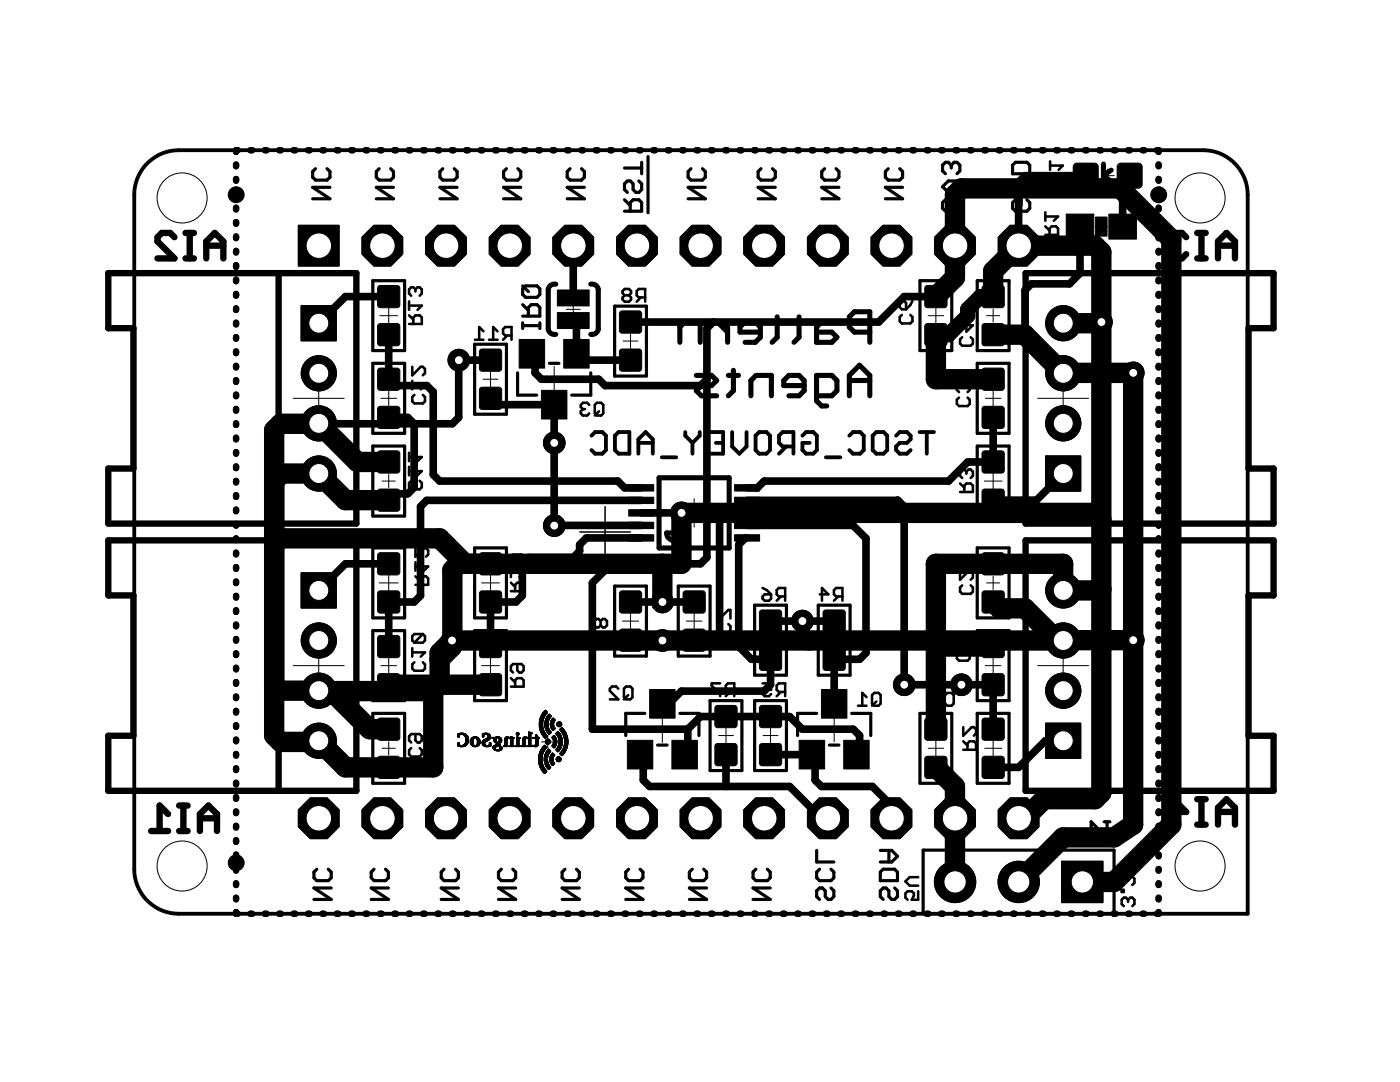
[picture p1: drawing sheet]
<svg xmlns="http://www.w3.org/2000/svg" width="279mm" height="216mm" viewBox="0 0 279 216" stroke-linecap="round" stroke-linejoin="round" font-family="sans-serif">
<g fill="none" stroke="#000" stroke-width=".2">
<path d="M45.8 38.9h2.6M47.1 37.6v2.5M219.8 35.1h2.6M221.1 33.7v2.6M230 38.9h2.5M231.2 37.6v2.5M218.5 45.2h2.6M219.8 43.9v2.6M58.5 79.5h10.2M63.6 74.4v10.2M75.8 63h3.6M76 79.5h3.1"/>
<path d="M77.6 61.2v3.5M77.6 77.9v3.1M96.4 75.7h3M97.9 74.2v3M108.1 75.7h5M110.6 73.2v5M113 61.7h2.8M114.4 60.3v2.8M124.4 68.1h2.9M125.8 66.6v2.9M185.2 63h3.1M186.8 61.4v3.1"/>
<path d="M196.7 79.5h3.1M196.9 63h2.6M198.2 61.7v2.6M198.2 77.9v3.1M207.1 79.5h10.2M212.2 74.4v10.2M76.3 96h2.6M77.6 94.7v2.6M138.5 99.5v5.7M196.4 96h3.6M198.2 94.2v3.6M75.7 116.3h3.8"/>
<path d="M77.6 114.4v3.8M96.1 116.3h3.6M97.9 114.5v3.6M115.7 106.2h10.1M120.8 101.1v10.1M135.7 102.3h5.7M196.9 116.3h2.6M198.2 115v2.6M58.5 132.8h10.2M63.6 127.7v10.2M76 132.8h3.1M77.6 131.3v3.1"/>
<path d="M96.1 132.8h3.6M97.9 131v3.6M124.2 123.9h3.2M125.8 122.3v3.2M137 123.9h3.1M138.5 122.4v3.1M152.3 127.7h3M153.8 126.3v2.9M165 127.7h3M166.5 126.3v2.9M196.7 132.8h3.1M198.2 131.3v3.1"/>
<path d="M207.1 132.8h10.2M212.2 127.7v10.2M76.3 149.3h2.6M77.6 148v2.6M108.1 148h2.5M109.3 146.8v2.5M129.5 145.5h5.3M132.2 142.9v5.2M143.4 146.8h3M144.9 145.3v3M152.3 146.8h3M153.8 145.3v3"/>
<path d="M164 145.5h5M166.5 143v5M185.2 149.3h3.1M186.8 147.8v3.1M196.5 149.3h3.4M198.2 147.6v3.4M45.8 172.2h2.6M47.1 170.9v2.5M201.1 176h4.4M203.3 173.8v4.4M230 167.1h2.5M231.2 165.8v2.6"/>
</g>
<g fill="none" stroke="#000" stroke-width="1.3">
<path d="M47.1 32.8v.4M47.1 35.7v.3M47.1 38.6v.3M47.4 30h-.3v.3M50 30h.3M52.9 30h.3M55.7 30h.3M58.6 30h.3M61.5 30h.3M64.3 30h.4M67.2 30h.3M70.1 30h.3"/>
<path d="M73 30h.3M75.8 30h.4M78.7 30h.3M81.6 30h.3M84.4 30h.4M87.3 30h.4M90.2 30h.3M93 30h.4M95.9 30h.4M98.8 30h.3M101.7 30h.3M104.5 30h.4"/>
<path d="M107.4 30h.3M110.3 30h.3M113.2 30h.3M116 30h.4M118.9 30h.3M121.8 30h.3M124.7 30h.3M127.5 30h.3M130.4 30h.3M133.3 30h.3M136.1 30h.4M139 30h.3"/>
<path d="M141.9 30h.3M144.7 30h.4M147.6 30h.4M150.5 30h.3M153.4 30h.3M156.2 30h.4M159.1 30h.3M162 30h.3M164.8 30h.4M167.7 30h.3M170.6 30h.3M173.5 30h.3"/>
<path d="M176.3 30h.4M179.2 30h.3M182.1 30h.3M185 30h.3M187.8 30h.4M190.7 30h.3M193.6 30h.3M196.4 30h.4M199.3 30h.3M202.2 30h.3M205 30h.4M207.9 30h.4"/>
<path d="M210.8 30h.3M213.7 30h.3M216.5 30h.4M219.4 30h.3M222.3 30h.3M225.1 30h.4M228 30h.3M230.9 30h.3v.3M231.2 32.8v.4M231.2 35.7v.3M231.2 38.6v.3M21.6 54.5h49.5v50h-49.5v-11h5v-28h-5z"/>
<path d="M34.8 47.3l-.8-.8h-1.7l-.9 .8v.9l3.4 3.4h-3.4M37 51.6h1.7M37 46.5h1.7M37.9 46.5v5.1M41.2 49h3.4M41.2 51.6v-3.4l1.7-1.7 1.7 1.7v3.4M47.1 41.4v.4M47.1 44.3v.3M47.1 47.2v.3M47.1 50.1v.3M47.1 52.9v.4M47.1 55.8v.3"/>
<path d="M47.1 58.7v.3M55.6 54.5v50M204.7 54.5h49.5v11h-5v28h5v11h-49.5zM220.2 54.5v50M231.2 41.4v.4M231.2 44.3v.3M231.2 47.2v.3M231.2 50.1v.3M231.2 52.9v.4M231.2 55.8v.3M231.2 58.7v.3M234.2 49h.8"/>
<path d="M234.2 49l-.9 .9v.8l.9 .9h1.7l.8-.9M236.7 47.3l-.8-.8h-1.7l-.9 .8v.9l.9 .8M238.9 51.6h1.7M238.9 46.5h1.7M239.8 46.5v5.1M243.1 51.6v-3.4l1.7-1.7 1.7 1.7v3.4M243.1 49h3.4M47.1 61.5v.3M47.1 64.4v.3M47.1 67.3v.3M47.1 70.1v.4M47.1 73v.3"/>
<path d="M47.1 75.9v.3M47.1 78.7v.4M231.2 61.5v.3M231.2 64.4v.3M231.2 67.3v.3M231.2 70.1v.4M231.2 73v.3M231.2 75.9v.3M231.2 78.7v.4M47.1 81.6v.3M47.1 84.5v.3M47.1 87.3v.4"/>
<path d="M47.1 90.2v.3M47.1 93.1v.3M47.1 95.9v.4M47.1 98.8v.3M231.2 81.6v.3M231.2 84.5v.3M231.2 87.3v.4M231.2 90.2v.3M231.2 93.1v.3M231.2 95.9v.4M231.2 98.8v.3M21.6 107.8h49.5v50h-49.5v-11h5v-28h-5z"/>
<path d="M47.1 101.7v.3M47.1 104.5v.4M47.1 107.4v.4M47.1 110.3v.3M47.1 113.2v.3M47.1 116v.4M47.1 118.9v.3M55.6 107.8v50M204.7 107.8h49.5v11h-5v28h5v11h-49.5zM220.2 107.8v50M231.2 101.7v.3M231.2 104.5v.4"/>
<path d="M231.2 107.4v.4M231.2 110.3v.3M231.2 113.2v.3M231.2 116v.4M231.2 118.9v.3M47.1 121.8v.3M47.1 124.6v.4M47.1 127.5v.3M47.1 130.4v.3M47.1 133.2v.4M47.1 136.1v.3M47.1 139v.3"/>
<path d="M231.2 121.8v.3M231.2 124.6v.4M231.2 127.5v.3M231.2 130.4v.3M231.2 133.2v.4M231.2 136.1v.3M231.2 139v.3M47.1 141.8v.4M47.1 144.7v.3M47.1 147.6v.3M47.1 150.5v.3M47.1 153.3v.3"/>
<path d="M47.1 156.2v.3M47.1 159v.4M231.2 141.8v.4M231.2 144.7v.3M231.2 147.6v.3M231.2 150.5v.3M231.2 153.3v.3M231.2 156.2v.3M231.2 159v.4M238.9 159.5h1.7M239.8 159.5v5M30.2 165.8h3.3"/>
<path d="M33.5 162.4l-1.6-1.7v5.1M35.8 165.8h1.6M35.8 160.7h1.6M36.6 160.7v5.1M39.9 165.8v-3.4l1.7-1.7 1.7 1.7v3.4M39.9 163.3h3.4M47.1 161.9v.3M47.1 164.8v.3M47.1 167.7v.3M47.1 170.5v.4M47.1 173.4v.3M47.1 176.3v.3"/>
<path d="M47.1 179.1v.4M231.2 161.9v.3M231.2 164.8v.3M231.2 167.7v.3M231.2 170.5v.4M231.2 173.4v.3M231.2 176.3v.3M231.2 179.1v.4M233.3 162h3.4l-2.5-2.5v5M238.9 164.5h1.7M243.1 164.5v-3.3l1.7-1.7 1.7 1.7v3.3M243.1 162h3.4"/>
<path d="M47.1 182v.3h.3M50 182.3h.3M52.9 182.3h.3M55.7 182.3h.3M58.6 182.3h.3M61.5 182.3h.3M64.3 182.3h.4M67.2 182.3h.3M70.1 182.3h.3M73 182.3h.3M75.8 182.3h.4M78.7 182.3h.3"/>
<path d="M81.6 182.3h.3M84.4 182.3h.4M87.3 182.3h.4M90.2 182.3h.3M93 182.3h.4M95.9 182.3h.4M98.8 182.3h.3M101.7 182.3h.3M104.5 182.3h.4M107.4 182.3h.3M110.3 182.3h.3M113.2 182.3h.3"/>
<path d="M116 182.3h.4M118.9 182.3h.3M121.8 182.3h.3M124.7 182.3h.3M127.5 182.3h.3M130.4 182.3h.3M133.3 182.3h.3M136.1 182.3h.4M139 182.3h.3M141.9 182.3h.3M144.7 182.3h.4M147.6 182.3h.4"/>
<path d="M150.5 182.3h.3M153.4 182.3h.3M156.2 182.3h.4M159.1 182.3h.3M162 182.3h.3M164.8 182.3h.4M167.7 182.3h.3M170.6 182.3h.3M173.5 182.3h.3M176.3 182.3h.4M179.2 182.3h.3M182.1 182.3h.3"/>
<path d="M185 182.3h.3M187.8 182.3h.4M190.7 182.3h.3M193.6 182.3h.3M196.4 182.3h.4M199.3 182.3h.3M202.2 182.3h.3M205 182.3h.4M207.9 182.3h.4M210.8 182.3h.3M213.7 182.3h.3M216.5 182.3h.4"/>
<path d="M219.4 182.3h.3M222.3 182.3h.3M225.1 182.3h.4M228 182.3h.3M231.2 182v.3h-.3"/>
</g>
<g fill="none" stroke="#000" stroke-width=".51">
<path d="M209.6 32.2v1.7M209.6 33h2.5l-.8 .9M210 35h1.7l.4 .4v1.3h-2.5v-1.3zM82.9 57.7l.4-.4h.5l.4 .4v.9l-.4 .4M82.9 57.7l-.4-.4h-.4l-.5 .4v.9l.5 .4M82.9 57.7v.5M124.7 58.9l-.5-.4v-.4l.5-.4h.8l.4 .4v.4l-.4 .4M124.7 58.9l-.5 .5v.4l.5 .4h.8l.4-.4v-.4l-.4-.5M124.7 58.9h.8M127.9 59.4l-.8 .8M128.8 59.4h-1.3l-.4-.5v-.8l.4-.4h1.3v2.5M208.6 46.9h2.6v-1.3l-.5-.4h-.8l-.4 .4v1.3"/>
<path d="M208.6 45.2l.9 .8M208.6 43.2h2.6l-.9 .8M208.6 42.4v1.6M81.6 64.6h2.6v-1.2l-.4-.5h-.9l-.4 .5v1.2M81.6 60.1v1.7M81.6 62.9l.9 .9M81.6 61h2.6l-.9 .8M82.3 73.2v1.7l1.7-1.7h.4l.4 .4v.9l-.4 .4M82.3 76v1.7M82.3 76.9h2.5l-.8 .8M82.7 78.8l-.4 .4v.9l.4 .4h1.7l.4-.4v-.9l-.4-.4M94.8 67.8h1.7"/>
<path d="M96.5 66.1l-.9-.8v2.5M97.6 67.8h1.7M99.3 66.1l-.9-.8v2.5M101.2 67l-.8 .8M102.1 67h-1.3l-.4-.5v-.8l.4-.4h1.3v2.5M180 62.8l-.4 .5v.8l.4 .4h1.7l.4-.4v-.8l-.4-.5M180 60h.4l.4 .5v1.2h-.8l-.4-.4v-.8zM182.1 60l-.4 .9-.9 .8M191.4 79.3l-.4 .5v.8l.4 .4h1.7l.4-.4v-.8l-.4-.5M192 67.3l-.4 .4v.9l.4 .4h1.7l.5-.4v-.9l-.5-.4M192.2 77v.4M192.2 77l.5-.5h.4l.4 .5v.8l-.4 .4"/>
<path d="M192.2 77l-.4-.5h-.4l-.4 .5v.8l.4 .4M192.9 64.5v1.7l1.3-1.3h-2.6M81.6 90.3v1.7M81.6 93.1v1.7M81.6 94h2.6l-.9 .8M81.6 91.2h2.6l-.9 .8M82.1 95.9l-.5 .5v.8l.5 .4h1.7l.4-.4v-.8l-.4-.5M116.3 81.6l-.4 .5v.4l.4 .4h.9l.4-.4M116.3 81.6h.5M117.6 80.8l-.4-.4h-.9l-.4 .4v.4l.4 .4M118.7 80.8l.4-.4h.9l.4 .4v1.7l-.4 .4h-.9l-.4-.4zM119.5 82.1l-.8 .8"/>
<path d="M191.6 98.2h2.6v-1.3l-.5-.4h-.8l-.5 .4v1.3M191.6 96.5l.8 .8M192.9 94.1l.4-.4h.4l.5 .4v.9l-.5 .4M192.9 94.1l-.5-.4h-.4l-.4 .4v.9l.4 .4M192.9 94.1v.4M82.9 109.4v1.7l1.7-1.7h.4l.4 .4v.9l-.4 .4M82.9 112.2v1.7M82.9 116.7h2.5v-1.3l-.4-.4h-.8l-.4 .4v1.3M82.9 115l.9 .8M82.9 113h2.5l-.8 .9M102 118h2.5v-1.3l-.4-.4h-.9l-.4 .4v1.3M102 113.5v1.6"/>
<path d="M102 116.3l.8 .8M102 114.3h2.5l-.8 .8M104.1 110.7l.4 .4v.8l-.4 .5h-1.7M104.1 110.7h-1.7l-.4 .4v.8l.4 .5M104.1 110.7l-1.7 1.7M131.8 114h1.7M133.5 112.3l-.9-.8v2.5M134.6 111.5v2.1l.4 .4h.8l.5-.4v-2.1M152.2 119l.4-.4h1.3v.8l-.4 .5h-.9l-.4-.5zM152.2 117.3l.8 .5 .9 .8M155.9 119l-.9 .9M156.7 119h-1.3l-.4-.4v-.8l.4-.5h1.3v2.6"/>
<path d="M163.6 118.6h1.7l-1.3-1.3v2.6M167.3 119l-.9 .9M168.1 119h-1.2l-.5-.4v-.8l.5-.5h1.2v2.6M191.6 114v1.7l1.7-1.7h.4l.5 .4v.9l-.5 .4M192 116.8l-.4 .4v.9l.4 .4h1.7l.5-.4v-.9l-.5-.4M82.3 129.3v1.7M82.3 130.2h2.5l-.8 .8M82.7 132.1l-.4 .5v.8l.4 .4h1.7l.4-.4v-.8l-.4-.5M84.4 126.5l.4 .4v.9l-.4 .4h-1.7M84.4 126.5h-1.7l-.4 .4v.9l.4 .4M84.4 126.5l-1.7 1.7M102 137h2.5v-1.3l-.4-.4h-.9l-.4 .4v1.3"/>
<path d="M102 135.3l.8 .9M103.2 132.5v1.3l.5 .4h.4l.4-.4v-.9l-.4-.4h-1.7l-.4 .4v.9l.4 .4M119 126.3l-.4 .4v.9l.4 .4h1.7l.4-.4v-.9l-.4-.4M119.9 123.9l.4-.4h.4l.4 .4v.9l-.4 .4h-.4l-.4-.4M119.9 123.9l-.5-.4h-.4l-.4 .4v.9l.4 .4h.4l.5-.4M119.9 123.9v.9M123.4 137.4l-.4-.4h-.9l-.4 .4v.5l1.7 1.7h-1.7M124.9 137h.9l.4 .4v1.7l-.4 .5h-.9l-.4-.5v-1.7zM125.4 138.7l-.9 .9M143.2 123.4h.5l1.7-1.7h.4v1.7M143.7 124.5l-.5 .4v.9l.5 .4h1.7l.4-.4v-.9l-.4-.4M143.7 136.4h-1.7v.4l1.7 1.7v.4"/>
<path d="M145.7 138.1l-.9 .8M146.5 138.1h-1.2l-.5-.5v-.8l.5-.4h1.2v2.5M152.2 136.4h1.7v1.2l-.9-.4h-.4l-.4 .4v.9l.4 .4h.9l.4-.4M155.9 138.1l-.9 .8M156.7 138.1h-1.3l-.4-.5v-.8l.4-.4h1.3v2.5M172.9 139.1l-.8-.8v2.5M174 138.7l.5-.4h.8l.4 .4v1.7l-.4 .4h-.8l-.5-.4zM174.9 140l-.9 .8M185.8 138.3h1.7v1.3l-.8-.5h-.4l-.5 .5v.8l.5 .4h.8l.4-.4M188.6 138.7l.5-.4h.8l.4 .4v1.7l-.4 .4h-.8l-.5-.4M191 127.3v1.7M191 128.2h2.5l-.8 .8"/>
<path d="M191.4 130.1l-.4 .5v.8l.4 .4h1.7l.4-.4v-.8l-.4-.5M82.1 149.3l-.5 .4v.8l.5 .5h1.7l.4-.5v-.8l-.4-.4M82.9 146.5v1.2l.4 .5h.5l.4-.5v-.8l-.4-.4h-1.7l-.5 .4v.8l.5 .5M171.2 140.8h1.7M192.2 149.6h2.6v-1.3l-.4-.4h-.9l-.4 .4v1.3M192.2 145.1v1.7l1.7-1.7h.5l.4 .4v.9l-.4 .4M192.2 147.9l.9 .9M183.2 177.8v1.7h-1.2l.4-.8v-.4l-.4-.5h-.9l-.4 .5v.8l.4 .4M183.2 175h-1.7l-.8 .9 .8 .8h1.7M223.9 177.6h.4v.4h-.4zM225.1 179.5l.5-.4h.4l.4 .4v.9l-.4 .4M225.1 179.5l-.4-.4h-.4l-.4 .4v.9l.4 .4"/>
<path d="M225.1 175.3l.5-.4h.4l.4 .4v.9l-.4 .4M225.1 175.3v.4M225.1 179.5v.5M225.1 175.3l-.4-.4h-.4l-.4 .4v.9l.4 .4M226.4 172.1h-1.7l-.8 .9 .8 .8h1.7"/>
</g>
<g fill="none" stroke="#000" stroke-width=".63">
<path d="M63 33.7l-.6 .5v1.2l.6 .5h2.3l.5-.5v-1.2l-.5-.5M65.8 37.4h-3.4l3.4 2.3h-3.4M75.7 33.7l-.6 .5v1.2l.6 .5h2.3l.5-.5v-1.2l-.5-.5M78.5 37.4h-3.4l3.4 2.3h-3.4M88.4 33.7l-.6 .5v1.2l.6 .5h2.3l.5-.5v-1.2l-.5-.5M91.2 37.4h-3.4l3.4 2.3h-3.4M101.1 33.7l-.6 .5v1.2l.6 .5h2.3l.5-.5v-1.2l-.5-.5M103.9 37.4h-3.4l3.4 2.3h-3.4M113.8 33.7l-.6 .5v1.2l.6 .5h2.3l.5-.5v-1.2l-.5-.5M116.6 37.4h-3.4l3.4 2.3h-3.4M124.6 39.9l1.2 1.1M124.6 33.5h3.5"/>
<path d="M127.5 36.1l.6 .6v1.1l-.6 .6h-.6l-.6-.6v-1.1l-.5-.6h-.6l-.6 .6v1.1l.6 .6M128.1 32.4v2.3M129.3 31.2v11.3M137.9 33.7l-.6 .5v1.2l.6 .5h2.3l.6-.5v-1.2l-.6-.5M140.8 37.4h-3.5l3.5 2.3h-3.5M151.9 33.7l-.6 .5v1.2l.6 .5h2.3l.5-.5v-1.2l-.5-.5M154.7 37.4h-3.4l3.4 2.3h-3.4M164.6 33.7l-.6 .5v1.2l.6 .5h2.3l.5-.5v-1.2l-.5-.5M167.4 37.4h-3.4l3.4 2.3h-3.4M177.3 33.7l-.6 .5v1.2l.6 .5h2.3l.5-.5v-1.2l-.5-.5M180.1 37.4h-3.4l3.4 2.3h-3.4M189.8 33l.6-.6h.6l.6 .6v1.1l-.6 .6"/>
<path d="M189.8 33v.5M189.8 33l-.5-.6h-.6l-.6 .6v1.1l.6 .6M191.6 36.1h-2.3l-1.2 1.2 1.2 1.1h2.3M202.6 32.4h2.3l.6 .6v1.7h-3.4v-1.7zM204.9 39.9l.6 .5v1.2l-.6 .5h-2.3l-.5-.5v-1.2l.5-.5h1.2v1.1M205.5 36.1h-3.4l3.4 2.3h-3.4M58.6 54.5h10M74.4 56h6.4v14h-6.4zM104.3 57l1.2 1.2M104.9 57h2.3l.5 .6v1.2l-.5 .5h-2.3l-.6-.5v-1.2zM124.6 42.1h3.5v-1.7l-.6-.5h-1.2l-.5 .5v1.7M183.6 56h6.3v14h-6.3z"/>
<path d="M189.8 40.4l-.5-.5h-.6l-.6 .5v1.2l.6 .5M189.8 40.4l.6-.5h.6l.6 .5v1.2l-.6 .5M189.8 40.4v.6M195 56h6.4v14h-6.4zM74.4 72.5h6.4v14h-6.4zM94.7 68.7h6.4v14h-6.4zM103.3 74.4v4.4h3.8M104.3 64.4v1.2M104.3 65h3.4M104.3 63.1h3.4v-1.7l-.5-.6h-1.2l-.5 .6v1.7M104.3 60.8l1.2 1.1M107.7 64.4v1.2"/>
<path d="M109.6 72.5h1.9M117.9 74.4v4.4h-3.8M122.7 61.1h6.3v13.9h-6.3zM195 72.5h6.4v14h-6.4zM74.4 89h6.4v14h-6.4zM195 89h6.4v14h-6.4zM58.6 107.8h10M74.4 109.3h6.4v14h-6.4zM94.7 109.3h6.4v14h-6.4zM122.7 116.9h6.3v14h-6.3zM135.4 116.9h6.3v14h-6.3zM195 109.3h6.4v14h-6.4z"/>
<path d="M207.2 104.5h10M74.4 125.8h6.4v14h-6.4zM94.7 125.8h6.4v14h-6.4zM141.7 139.8h6.4v14h-6.4zM150.6 139.8h6.4v14h-6.4zM150.6 120.8h6.4v13.9h-6.4zM163.3 120.8h6.4v13.9h-6.4zM195 125.8h6.4v14h-6.4zM74.4 142.3h6.4v14h-6.4zM128.7 142.3h-3.8v4.5M131.2 148.7h1.9M135.7 142.3h3.8v4.5"/>
<path d="M163 142.3h-3.8v4.5M165.5 148.7h1.9M170 142.3h3.8v4.5M183.6 142.3h6.3v14h-6.3zM195 142.3h6.4v14h-6.4zM207.2 157.8h10M63.2 173.4l-.5 .6v1.2l.5 .5h2.3l.6-.5v-1.2l-.6-.6M66.1 177.2h-3.4l3.4 2.3h-3.4M74.7 173.4l-.6 .6v1.2l.6 .5h2.2l.6-.5v-1.2l-.6-.6M77.5 177.2h-3.4l3.4 2.3h-3.4M88.6 173.4l-.5 .6v1.2l.5 .5h2.3l.6-.5v-1.2l-.6-.6M91.5 177.2h-3.4l3.4 2.3h-3.4"/>
<path d="M100.1 173.4l-.6 .6v1.2l.6 .5h2.2l.6-.5v-1.2l-.6-.6M102.9 177.2h-3.4l3.4 2.3h-3.4M112.8 173.4l-.6 .6v1.2l.6 .5h2.2l.6-.5v-1.2l-.6-.6M115.6 177.2h-3.4l3.4 2.3h-3.4M125.5 173.4l-.6 .6v1.2l.6 .5h2.2l.6-.5v-1.2l-.6-.6M128.3 177.2h-3.4l3.4 2.3h-3.4M138.2 173.4l-.6 .6v1.2l.6 .5h2.2l.6-.5v-1.2l-.6-.6M141 177.2h-3.4l3.4 2.3h-3.4M150.9 173.4l-.6 .6v1.2l.6 .5h2.2l.6-.5v-1.2l-.6-.6M153.7 177.2h-3.4l3.4 2.3h-3.4M163 169.7v2.3h3.4M163.6 173.4l-.6 .6v1.2l.6 .5h2.2l.6-.5v-1.2l-.6-.6"/>
<path d="M165.8 177.2l.6 .6v1.1l-.6 .6h-.5l-.6-.6v-1.1l-.6-.6h-.5l-.6 .6v1.1l.6 .6M175.7 174l.6-.6h2.2l.6 .6v1.7h-3.4zM175.7 169.7h2.3l1.1 1.2-1.1 1.1h-2.3M177.4 169.7v2.3M178.5 177.2l.6 .6v1.1l-.6 .6h-.5l-.6-.6v-1.1l-.6-.6h-.5l-.6 .6v1.1l.6 .6M184.2 169.6h38.1v12.7h-38.1zM216.6 167.4h2.3M218.9 165.1l-1.1-1.1v3.4M220.4 164h1.1M220.9 164v2.8l.6 .6h.6l.6-.6"/>
</g>
<g fill="none" stroke="#000" stroke-width="1">
<path d="M220.2 32.7v4.7M220.2 35.1l1.6 1.1M221.8 34l-1.5 .9M110.9 56.7h-.6l-.5 .3-.4 .7v8l.4 .7 .5 .3h.6M117.9 56.7h.6l.5 .3 .4 .7v8l-.4 .7-.5 .3h-.6M135.7 68.3v-3l1-1.1h3v4.1M139 74.9h3l1 1-1 1h-2l-1 1.1 1 1h3M142.2 64.2h1l2 2.1M145.2 64.2v4.1M145.4 74.9h2M146.4 73.9v4.1l-1 1M149.9 79v-3.1l1-1h3v4.1"/>
<path d="M151.7 66.3h-4v-1l1-1.1h2l1 1.1v2l-1 1h-2M154.1 64.2h2M155.1 63.2v4.1l-1 1M158.5 64.2h2M159.5 63.2v4.1l-1 1M160.5 76.9h-4.1v-1l1-1h2.1l1 1v2.1l-1 1h-2.1M163 79h3l1-1v-2.1l-1-1h-3v5.1l1 1h1M166 64.2h-2l-1 1.1v3h3l1-1-1-1h-3M169.5 79v-4.1l2-2 2.1 2v4.1M169.5 75.9h4.1M173.6 66.3h-3.1l-1-1v-2.1l1-1h3.1v6.1M131.5 95.3h14v14h-14z"/>
<path d="M133 106.3h3a1.5 1.5 0 0 1-1.5 1.5 1.5 1.5 0 0 1-1.5-1.5z"/>
</g>
<g fill="none" stroke="#000" stroke-width=".76">
<path d="M118 86.9l.8-.7h1.4l.7 .7v2.9l-.7 .7h-1.4l-.8-.7M123.4 86.2h2.2v4.3h-2.2l-.7-.7v-2.9zM127.4 88.4h2.9M127.4 90.5v-2.8l1.4-1.5 1.5 1.5v2.8M132.1 91.2h2.9M136.8 86.2v.7l1.4 1.5M138.2 88.4v2.1M139.6 86.2v.7l-1.4 1.5M141.4 86.2h2.9v4.3h-2.9M142.9 88.4h1.4M146.1 86.2v2.9l1.5 1.4 1.4-1.4v-2.9M151.5 86.2h1.5l.7 .7v2.9l-.7 .7h-1.5l-.7-.7v-2.9z"/>
<path d="M156.9 89.1l-1.4 1.4M158.3 89.1h-2.1l-.7-.7v-1.5l.7-.7h2.1v4.3M160.1 86.9l.8-.7h1.4l.7 .7v2.9l-.7 .7h-1.4l-.8-.7v-1.4h1.5M164.8 91.2h2.9M169.5 86.9l.7-.7h1.5l.7 .7v2.9l-.7 .7h-1.5l-.7-.7M174.9 86.2h1.4l.8 .7v2.9l-.8 .7h-1.4l-.7-.7v-2.9zM178.8 86.9l.8-.7h1.4l.7 .7v.8l-.7 .7h-1.4l-.8 .7v.7l.8 .7h1.4l.7-.7M183.5 86.2h2.9M185 86.2v4.3"/>
</g>
<g fill="#000" stroke="#000" stroke-width=".2">
<path d="M59.5 45h8.2v8.1h-8.2zM111.2 57.9h6.4v3.1h-6.4zM212.8 42.7h5.5v5h-5.5zM218.7 43.3h2.2v3.8h-2.2zM221.3 42.7h5.5v5h-5.5zM103.6 67.7h5.1v5.7h-5.1zM108.1 77.9h5v5.7h-5zM111.2 62.4h6.4v3.2h-6.4zM112.5 67.7h5.1v5.7h-5.1zM125.5 99.2h5v1.3h-5zM125.5 96.7h5v1.3h-5zM146.6 96.7h5v1.3h-5z"/>
<path d="M146.6 99.2h5v1.3h-5zM125.5 106.7h5v1.3h-5zM125.5 104.2h5v1.3h-5zM125.5 101.7h5v1.3h-5zM146.6 101.7h5v1.3h-5zM146.6 104.2h5v1.3h-5zM146.6 106.7h5v1.3h-5zM129.6 137.6h5.1v5.7h-5.1zM163.9 137.6h5.1v5.7h-5.1zM91.4 148.5h.3zM91.4 148.4l.3 .1zM91.4 148.4h.3z"/>
<path d="M91.4 148.3l.3 .1zM91.4 148.3h.3zM91.4 148.2l.3 .1zM91.4 148.2h.3zM91.4 147l.3 .1zM91.4 147h.3zM91.4 146.9l.3 .1zM91.4 146.9h.3zM91.4 146.8l.3 .1zM91.4 146.8h.3zM91.4 146.7l.3 .1zM91.4 148.6l.3 .1z"/>
<path d="M91.4 148.6h.3zM91.4 148.5l.3 .1zM91.4 146.7h.3zM91.4 146.6l.3 .1zM91.4 148.7h.4zM91.4 146.6h.4zM91.4 148.7l.5 .1zM91.4 146.5l.5 .1zM91.9 149h.5zM91.9 146.3h.5zM91.7 146.3h.8zM91.7 148.9l.9 .1z"/>
<path d="M91.6 148.9h1.1zM91.6 146.3l1.1 .1zM91.5 146.4h1.2zM91.5 148.9h1.3zM91.4 148.8l1.4 .1zM91.4 146.4l1.4 .1zM91.4 146.4l1.5 .1zM91.4 148.8l1.5 .1zM91.4 148.8h1.5zM91.4 146.5h1.5zM91.4 148.8h1.6zM91.4 146.5h1.6z"/>
<path d="M92.2 148.7l.8 .1zM92.3 146.5l.7 .1zM92.4 148.7h.6zM92.4 146.6h.7zM92.4 148.7h.7zM92.5 146.6h.6zM92.5 148.6l.6 .1zM92.5 146.6l.6 .1zM92.6 148.6h.6zM92.6 146.7h.6zM92.6 146.7l.6 .1zM92.6 148.5l.6 .1z"/>
<path d="M92.7 148.5h.5zM92.7 146.7l.5 .1zM92.7 148.4l.6 .1zM92.7 146.8h.6zM92.7 148.5h.6zM92.8 148.4h.5zM92.8 146.9h.5zM92.8 146.8l.5 .1zM92.8 148.3l.5 .1zM92.8 146.9l.5 .1zM92.8 148.3l.6 .1zM92.8 146.9l.6 .1z"/>
<path d="M92.8 148.3h.6zM92.8 147h.6zM92.9 148.2l.5 .1zM92.9 147l.5 .1zM92.9 148.2h.5zM92.9 148.1l.5 .1zM92.9 147.1l.5 .1zM92.9 147.1h.5zM92.9 148.1l.6 .1zM92.9 148.1h.6zM92.9 147.2h.6zM92.9 147.1l.6 .1z"/>
<path d="M92.9 148l.6 .1zM92.9 147.2l.6 .1zM92.9 148h.6zM92.9 147.9l.6 .1zM92.9 147.9h.6zM92.9 147.4h.6zM92.9 147.3l.6 .1zM92.9 147.3h.6zM93 147.9h.5zM93 147.8l.5 .1zM93 147.8h.5zM93 147.7l.5 .1z"/>
<path d="M93 147.7h.5zM93 147.6l.5 .1zM93 147.6h.5zM93 147.5l.5 .1zM93 147.5h.5zM93 147.4l.5 .1zM93 147.4h.5zM93.9 148.2l.5 .1zM93.9 147.8h.5zM93.9 148.2h.5zM93.9 148.1l.5 .1zM93.9 148.1h.5z"/>
<path d="M93.9 148l.5 .1zM93.9 148h.5zM93.9 147.9l.5 .1zM93.9 147.9h.5zM93.9 147.8l.5 .1zM93.9 148.4h.5zM93.9 148.3l.5 .1zM93.9 148.3h.5zM93.9 147.7l.5 .1zM93.9 147.7h.5zM93.9 147.6l.5 .1zM93.9 148.5h.5z"/>
<path d="M93.9 148.4l.5 .1zM93.9 147.6h.5zM93.9 147.5l.5 .1zM93.9 148.4h.6zM93.9 147.6h.6zM94 148.5l.5 .1zM94 148.5h.5zM94 147.5h.5zM94 147.4l.5 .1zM94 148.6h.5zM94 147.4h.5zM94 148.6l.6 .1z"/>
<path d="M94 147.4h.6zM94.1 148.7h.5zM94.1 147.3l.5 .1zM94.1 147.3h.5zM94.1 148.7l.5 .1zM94.1 147.3h.6zM94.2 148.8h.5zM94.2 147.2l.5 .1zM94.6 147h.4zM94.6 149h.5zM94.5 147l.7 .1zM94.5 148.9l.7 .1z"/>
<path d="M94.4 147.1h.8zM94.4 148.9h.9zM94.3 147.1l1 .1zM94.3 148.8l1.1 .1zM94.3 147.1l1.1 .1zM94.2 148.8l1.2 .1zM94.2 147.2h1.2zM94.2 148.8h1.3zM94.2 147.2h1.3zM94.9 148.8h.6zM94.9 147.2l.6 .1zM95 147.3h.5z"/>
<path d="M95 148.7l.6 .1zM95.1 148.7h.5zM95.1 147.3h.5zM95.1 147.3l.5 .1zM95.1 148.6l.5 .1zM95.2 147.4h.4zM95.1 147.4h.5zM95.1 148.6h.6zM95.1 147.4l.6 .1zM95.2 148.5l.5 .1zM95.2 147.5h.5zM95.2 147.4l.5 .1z"/>
<path d="M95.2 148.5h.5zM95.2 148.4l.5 .1zM95.2 147.6h.5zM95.2 147.5l.5 .1zM95.2 148.4h.6zM95.2 148.3l.6 .1zM95.2 147.6l.6 .1zM95.2 147.6h.6zM95.3 148.2l.5 .1zM95.3 147.8h.5zM95.2 148.3h.6zM95.2 147.7l.6 .1z"/>
<path d="M95.2 147.7h.6zM95.3 148.2h.5zM95.3 148.1l.5 .1zM95.3 148.1h.5zM95.3 148l.5 .1zM95.3 148h.5zM95.3 147.9l.5 .1zM95.3 147.9h.5zM95.3 147.8l.5 .1zM96.3 147l.2 .1zM96.3 147h.3zM96.3 146.9l.3 .1z"/>
<path d="M96.3 146.9h.3zM96.3 146.8l.3 .1zM96.3 146.8h.3zM96.3 146.7l.3 .1zM96.3 146.7h.3zM96.3 146.6l.3 .1zM96.3 146.6h.4zM96.2 148.4l.5 .1zM96.2 148.4h.5zM96.2 148.3l.6 .1zM96.2 148.3h.6zM96.2 148.2l.6 .1z"/>
<path d="M96.2 148.2h.6zM96.3 148.5l.5 .1zM96.3 148.5h.5zM96.3 148.6h.5zM96.2 148.1l.6 .1zM96.3 146.5l.5 .1zM96.3 148.6l.6 .1zM96.2 148.1h.7zM96.4 148.7h.5zM96.2 148l.7 .1zM96.2 148h.8zM96.3 147.9l.8 .1z"/>
<path d="M96.4 148.7l.7 .1zM96.3 147.9h.8zM96.3 147.9h.9zM96.8 146.3h.4zM96.3 147.8l1 .1zM96.3 147.8h1zM96.6 146.3h.7zM96.4 147.8h1zM96.5 146.3l.9 .1zM96.4 147.7l1.1 .1zM97 149h.5zM96.4 147.7h1.1z"/>
<path d="M96.4 146.4h1.1zM96.5 147.7h1zM96.5 147.6l1.1 .1zM96.3 146.4l1.3 .1zM96.6 147.6l1 .1zM96.3 146.5h1.3zM96.8 148.9l.8 .1zM96.6 147.6h1zM96.6 147.6h1.1zM96.3 146.5h1.4zM96.7 147.5l1 .1zM97.2 146.6h.5z"/>
<path d="M97.1 146.5l.6 .1zM96.8 147.5h.9zM96.8 147.4l1 .1zM96.9 147.4l.9 .1zM97.3 146.6l.5 .1zM96.8 148.9h1zM97 147.4h.8zM97.3 146.7h.5zM97.2 147.3h.6zM97.1 147.3l.8 .1zM97.4 146.7l.5 .1zM97.2 147.3h.7z"/>
<path d="M97.3 147.2h.6zM97.4 146.9h.5zM97.4 146.8l.5 .1zM97.4 146.8h.5zM97.2 147.2l.7 .1zM97.3 147.1l.6 .1zM96.7 148.9h1.2zM97.4 147.1h.5zM97.4 147l.5 .1zM97.4 147h.5zM97.4 146.9l.5 .1zM97.4 148.7l.6 .1z"/>
<path d="M97.5 148.7h.5zM97.7 148.3l.3 .1zM97.7 148.3h.3zM97.7 148.2l.3 .1zM97.7 148.2h.3zM96.6 148.8l1.4 .1zM96.5 148.8l1.5 .1zM96.5 148.8h1.5zM97.6 148.7h.4zM97.6 148.6l.4 .1zM97.6 148.6h.4zM97.6 148.5l.4 .1z"/>
<path d="M97.6 148.5h.4zM97.6 148.4l.4 .1zM97.6 148.4h.4zM98.4 149.3l.4 .1zM98.4 149.3h.4zM98.4 149.2l.4 .1zM98.4 149.2h.4zM98.4 149.4h.4zM98.4 149.1l.5 .1zM98.4 149.1h.5zM98.5 149.4l.4 .1zM98.5 149.5h.4z"/>
<path d="M98.4 149l.6 .1zM98.6 149.5l.4 .1zM98.6 147.8h.4zM98.6 147.7l.4 .1zM98.6 147.7h.4zM98.6 147.6l.4 .1zM98.6 147.6h.4zM98.6 147.5l.4 .1zM98.6 147.5h.4zM98.6 147.9h.4zM98.6 147.4h.4zM98.6 147.9h.5z"/>
<path d="M98.6 147.8l.5 .1zM98.6 147.8h.5zM98.6 147.4l.5 .1zM98.7 148h.4zM98.6 147.9l.5 .1zM98.6 147.4h.5zM98.2 147.3l.9 .1zM98.6 149.6h.5zM98.4 149h.7zM98.2 147.3h.9zM98.7 148l.4 .1zM98.7 148.1h.5z"/>
<path d="M98.2 147.2l1 .1zM98.7 148.1h.6zM98.2 147.2h1.1zM98.4 148.9l.9 .1zM98.4 148.9h1.1zM99.1 147h.4zM99.2 149.8h.4zM99.1 148.3h.6zM99 147l.7 .1zM99.5 148.3l.2 .1zM99 148.3h.7zM98.9 147.1h.8z"/>
<path d="M99.5 148.4h.3zM99 149.8h.8zM98.9 148.2l.9 .1zM98.8 147.1l1 .1zM98.5 148.8l1.3 .1zM99.5 148.5h.3zM99.5 148.4l.3 .1zM98.6 148.8h1.2zM98.7 148.7l1.1 .1zM98.7 148.7h1.1zM98.8 148.7h1zM99 148.6l.8 .1z"/>
<path d="M99.2 148.6h.6zM99.4 148.6h.4zM99.5 148.5l.3 .1zM98.9 148.2h.9zM98.2 147.1l1.6 .1zM98.9 149.7l1 .1zM98.6 148.8h1.3zM98.8 148.1l1.1 .1zM98.2 147.2h1.7zM98.8 149.7l1.1 .1zM98.4 148.9h1.5zM99.4 147.2h.5z"/>
<path d="M98.8 149.7h1.2zM99.4 148.1h.6zM99.5 147.2l.5 .1zM99.6 148.9h.4zM99.5 148.1h.5zM99.5 148l.5 .1zM99.5 147.3h.5zM98.7 149.6l1.3 .1zM99.5 148h.5zM99.6 147.3l.4 .1zM99.6 149h.5zM99.6 148.9l.5 .1z"/>
<path d="M98.6 149.6h1.5zM99.6 148h.5zM99.6 147.9l.5 .1zM99.6 147.4l.5 .1zM99.6 147.4h.5zM99.5 149.6h.6zM99.5 149.5l.6 .1zM99.7 149l.4 .1zM99.6 147.9h.5zM99.6 147.8l.5 .1zM99.6 147.5l.5 .1zM99.6 147.5h.5z"/>
<path d="M99.6 149.5l.5 .1zM99.6 147.8h.5zM99.6 147.7l.5 .1zM99.6 147.7h.5zM99.6 147.6l.5 .1zM99.6 147.6h.5zM99.6 149.5h.6zM99.7 149.4l.5 .1zM99.7 149.1l.5 .1zM99.7 149.1h.5zM99.7 149.4h.5zM99.7 149.3l.5 .1z"/>
<path d="M99.7 149.3h.5zM99.7 149.2l.5 .1zM99.7 149.2h.5zM100.7 148.7l.5 .1zM100.7 148.7h.5zM100.7 148.6l.5 .1zM100.7 148.6h.5zM100.7 148.5l.5 .1zM100.7 148.5h.5zM100.7 148.4l.5 .1zM100.7 148.4h.5zM100.7 148.3l.5 .1z"/>
<path d="M100.7 148.3h.5zM100.7 148.2l.5 .1zM100.7 148.2h.5zM100.7 148.1l.5 .1zM100.7 148.1h.5zM100.7 148l.5 .1zM100.7 148h.5zM100.7 147.9l.5 .1zM100.7 147.9h.5zM100.7 147.8l.5 .1zM100.7 147.8h.5zM100.7 147.7l.5 .1z"/>
<path d="M100.7 147.7h.5zM100.7 147.6l.5 .1zM100.7 148.8h.5zM100.7 147.6h.5zM100.7 147.5l.5 .1zM100.7 147.5h.6zM100.7 147.4l.6 .1zM100.8 147.4h.5zM100.5 148.9l.9 .1zM100.5 148.9h.9zM100.5 148.8l.9 .1zM100.5 148.8h.9z"/>
<path d="M101.1 147h.3zM100.7 147.4h.7zM101 147l.5 .1zM100.9 147.1h.7zM100.9 147.1l.7 .1zM100.9 147.1l.8 .1zM100.8 147.2h1zM101.9 147h.2zM101.9 147l.3 .1zM101.9 147.1h.4zM101.9 148.7l.5 .1zM101.9 148.7h.5z"/>
<path d="M101.9 148.6l.5 .1zM101.9 148.6h.5zM101.9 148.5l.5 .1zM101.9 148.5h.5zM101.9 148.4l.5 .1zM101.9 148.4h.5zM101.9 148.3l.5 .1zM101.9 148.3h.5zM101.9 148.2l.5 .1zM101.9 148.2h.5zM101.9 148.1l.5 .1zM101.9 148.1h.5z"/>
<path d="M101.9 148l.5 .1zM101.9 148h.5zM101.9 147.9l.5 .1zM101.9 147.9h.5zM101.9 147.8l.5 .1zM101.9 147.8h.5zM101.9 147.7l.5 .1zM101.9 147.7h.5zM101.9 147.6l.5 .1zM101.9 147.6h.5zM101.9 147.5l.5 .1zM101.9 147.5h.5z"/>
<path d="M101.9 147.4l.5 .1zM101.8 147.4h.6zM101.7 147.4h.7zM101.9 147.1l.5 .1zM101.9 148.8h.5zM101.9 147.1l.6 .1zM101.9 147.2h.7zM101.7 148.9l.9 .1zM101.7 148.9h.9zM101.7 148.8l.9 .1zM101.7 148.8h.9zM100.8 147.3h1.8z"/>
<path d="M100.8 147.3l1.8 .1zM100.8 147.2l1.8 .1zM103.1 147l.2 .1zM103.2 146.7h.2zM103.2 146.2h.2zM103.1 147.1h.3zM103.2 146.7h.3zM103.2 146.2h.3zM103.1 146.6l.4 .1zM103.1 146.2l.4 .1zM103.1 147.1l.4 .1zM103.1 146.6h.4z"/>
<path d="M103.1 148.7l.5 .1zM103.1 148.7h.5zM103.1 148.6l.5 .1zM103.1 148.6h.5zM103.1 148.5l.5 .1zM103.1 148.5h.5zM103.1 148.4l.5 .1zM103.1 148.4h.5zM103.1 148.3l.5 .1zM103.1 148.3h.5zM103.1 148.2l.5 .1zM103.1 148.2h.5z"/>
<path d="M103.1 148.1l.5 .1zM103.1 148.1h.5zM103.1 148l.5 .1zM103.1 148h.5zM103.1 147.9l.5 .1zM103.1 147.9h.5zM103.1 147.8l.5 .1zM103.1 147.8h.5zM103.1 147.7l.5 .1zM103.1 147.7h.5zM103.1 147.6l.5 .1zM103.1 147.6h.5z"/>
<path d="M103.1 147.5l.5 .1zM103.1 147.5h.5zM103.1 147.4l.5 .1zM103.1 147.4h.5zM103.1 146.6h.5zM103.1 146.5l.5 .1zM103.1 146.3h.5zM103 146.5h.6zM103 146.4l.6 .1zM103 146.4h.6zM103 146.3l.6 .1zM103.1 148.8h.5z"/>
<path d="M103.1 147.1l.5 .1zM103.1 147.2h.6zM102.8 148.9l1 .1zM102.8 148.9h1zM102.8 148.8l1 .1zM102.8 148.8h1zM103.1 147.3l.7 .1zM103.1 147.3h.7zM103.1 147.2l.7 .1zM103.1 147.2h.7zM104.3 148.7l.5 .1zM104.3 148.7h.5z"/>
<path d="M104.3 148.6l.5 .1zM104.3 148.6h.5zM104.3 148.5l.5 .1zM104.3 148.5h.5zM104.3 148.4l.5 .1zM104.3 148.4h.5zM104.3 148.3l.5 .1zM104.3 148.3h.5zM104.3 148.2l.5 .1zM104.3 148.2h.5zM104.3 148.1l.5 .1zM104.3 148.1h.5z"/>
<path d="M104.3 148l.5 .1zM104.3 148h.5zM104.3 147.9l.5 .1zM104.3 147.9h.5zM104.3 147.8l.5 .1zM104.3 147.8h.5zM104.3 147.7l.5 .1zM104.3 147.7h.5zM104.3 147.6l.5 .1zM104.3 147.6h.5zM104.3 147.5l.5 .1zM104.3 148.8h.5z"/>
<path d="M104.3 147.5h.5zM104.3 147.4l.5 .1zM104.3 147.4l.6 .1zM104.3 147.4h.6zM104 148.8h1zM104.7 147h.3zM104.1 148.9l.9 .1zM104.1 148.9h.9zM104.1 148.8l.9 .1zM104.3 147.4h.7zM104.6 147l.5 .1zM104.5 147.1h.7z"/>
<path d="M104.5 147.1l.7 .1zM104.5 147.1l.8 .1zM104.4 147.2h.9zM104.4 147.2h1zM105.5 146l.2 .1zM105.5 146.1h.3zM105.5 146.1l.4 .1zM105.5 148.7l.4 .1zM105.5 148.7h.4zM105.5 148.6l.4 .1zM105.5 148.6h.4zM105.5 148.5l.4 .1z"/>
<path d="M105.5 148.5h.4zM105.5 148.4l.4 .1zM105.5 148.4h.4zM105.5 148.3l.4 .1zM105.5 148.3h.4zM105.5 148.2l.4 .1zM105.5 148.2h.4zM105.5 148.1l.4 .1zM105.5 148.1h.4zM105.5 148l.4 .1zM105.5 148h.4zM105.5 147.9l.4 .1z"/>
<path d="M105.5 147.9h.4zM105.5 147.8l.4 .1zM105.5 147.8h.4zM105.5 147.7l.4 .1zM105.5 147.7h.4zM105.5 147.6l.4 .1zM105.5 147.6h.4zM105.5 147.5l.4 .1zM105.5 147.5h.4zM105.5 147.4l.4 .1zM105.3 147.4h.6zM104.3 147.3l1.6 .1z"/>
<path d="M104.4 147.3h1.5zM105.5 147.2h.4zM105.5 147.1l.4 .1zM105.5 147.1h.4zM105.5 147l.4 .1zM105.5 147h.4zM105.5 146.9l.4 .1zM105.5 146.9h.4zM105.5 146.8l.4 .1zM105.5 146.8h.4zM105.5 146.7l.4 .1zM105.5 146.7h.4z"/>
<path d="M105.5 146.6l.4 .1zM105.5 146.6h.4zM105.5 146.5l.4 .1zM105.5 146.5h.4zM105.5 146.4l.4 .1zM105.4 147.4h.6zM104.4 147.2l1.6 .1zM105.4 148.8h.6zM105.5 146.2h.5zM105.5 146.2h.6zM105.5 146.2l.7 .1zM105.3 148.9l.9 .1z"/>
<path d="M105.3 148.9h.9zM105.3 148.8l.9 .1zM105.3 148.8h.9zM105.5 146.4h.7zM105.5 146.3l.7 .1zM105.5 146.3h.7zM106.7 149h.4zM106.9 146.7h.2zM106.9 146.6l.2 .1zM106.6 148.9l.6 .1zM106.9 146.7l.3 .1zM106.9 146.7h.3z"/>
<path d="M106.4 148.9h.8zM106.9 146.8h.3zM106.9 146.9h.4zM106.9 146.8l.4 .1zM106.9 146.9l.4 .1zM106.4 148.9h.9zM106.3 148.8l1 .1zM106.9 147h.4zM106.3 148.8h1zM106.9 147l.4 .1zM106.8 148.7h.6zM106.3 148.7l1.1 .1z"/>
<path d="M106.7 148.7h.7zM106.8 148.6l.6 .1zM106.8 148.6h.6zM106.9 148.6h.5zM106.9 148.5l.5 .1zM106.9 148.5h.5zM106.9 148.4l.5 .1zM106.9 148.4h.5zM106.9 148.3l.5 .1zM106.9 148.3h.5zM106.9 148.2l.5 .1zM106.9 148.2h.5z"/>
<path d="M106.9 148.1l.5 .1zM106.9 148.1h.5zM106.9 148l.5 .1zM106.9 148h.5zM106.9 147.9l.5 .1zM106.9 147.9h.5zM106.9 147.8l.5 .1zM106.9 147.8h.5zM106.9 147.7l.5 .1zM106.9 147.7h.5zM106.9 147.6l.5 .1zM106.9 147.6h.5z"/>
<path d="M106.9 147.5l.5 .1zM106.9 147.5h.5zM106.9 147.4l.5 .1zM106.9 147.4h.5zM106.9 147.1h.5zM106.9 147.1l.6 .1zM106.3 147.1l1.2 .1zM106.3 147.2h1.3zM106.3 147.3l1.3 .1zM106.3 147.3h1.3zM106.3 147.2l1.3 .1zM107.5 151.9h.7z"/>
<path d="M107.5 151.8l.7 .1zM107.5 151.8h.7zM107.5 151.7l.7 .1zM107.5 151.7h.7zM107.5 151.6l.7 .1zM107.5 151.6h.7zM107.5 151.5l.7 .1zM107.5 151.5h.7zM107.5 151.4l.7 .1zM107.5 151.4h.7zM107.5 151.3l.7 .1zM107.5 151.3h.7z"/>
<path d="M107.5 151.2l.7 .1zM107.5 151.2h.7zM107.5 151.1l.7 .1zM107.5 152.1h.7zM107.5 152l.7 .1zM107.5 151.1h.7zM107.5 151l.7 .1zM107.5 151h.7zM107.5 150.9l.7 .1zM107.5 152.1l.7 .1zM107.5 152h.7zM107.5 151.9l.7 .1z"/>
<path d="M107.5 150.9h.7zM107.5 152.3h.7zM107.5 152.2l.7 .1zM107.5 152.2h.7zM107.5 150.8l.7 .1zM107.5 150.8h.7zM107.5 150.7l.7 .1zM107.5 150.7h.7zM107.6 152.4h.6zM107.6 152.3l.6 .1zM107.6 150.7h.6zM107.6 150.6l.6 .1z"/>
<path d="M107.6 150.6h.6zM107.5 152.3l.8 .1zM107.5 152.3h.8zM107.6 152.4l.7 .1zM107.6 152.4h.7zM107.6 150.6h.7zM107.6 150.5l.7 .1zM107.6 150.5h.7zM107.6 152.6h.7zM107.6 150.4l.7 .1zM107.6 145l.7 .1zM107.6 145h.7z"/>
<path d="M107.6 144.9l.7 .1zM107.6 144.9h.7zM107.6 144.8l.7 .1zM107.6 144.8h.7zM107.6 144.7l.7 .1zM107.6 144.7h.7zM107.6 144.6l.7 .1zM107.6 144.6h.7zM107.6 144.5l.7 .1zM107.6 144.5h.7zM107.6 144.4l.7 .1zM107.6 144.4h.7z"/>
<path d="M107.6 144.3l.7 .1zM107.6 144.3h.7zM107.6 144.2l.7 .1zM107.6 144.2h.7zM107.6 144.1l.7 .1zM107.6 152.5l.7 .1zM107.6 152.5h.7zM107.7 145.1l.6 .1zM107.7 145.1h.6zM107.7 145l.6 .1zM107.7 144.1h.6zM107.7 144l.6 .1z"/>
<path d="M107.7 144h.6zM107.7 143.9l.6 .1zM107.7 143.9h.6zM107.6 152.7h.8zM107.6 152.6l.8 .1zM107.6 152.6h.8zM107.6 150.4h.8zM107.6 150.3l.8 .1zM107.7 150.3h.7zM107.7 145.2h.7zM107.7 143.9h.7zM107.7 143.8l.7 .1z"/>
<path d="M107.7 145.4h.7zM107.7 145.3l.7 .1zM107.7 145.3h.7zM107.7 143.7h.7zM107.7 152.7l.7 .1zM107.7 150.2l.7 .1zM107.7 145.2l.7 .1zM107.7 143.8h.7zM107.7 143.7l.7 .1zM107.7 152.8h.7zM107.7 150.2h.7zM107.7 145.5h.7z"/>
<path d="M107.7 145.4l.7 .1zM107.7 143.6l.7 .1zM107.7 143.6h.7zM107.8 145.5l.6 .1zM107.7 152.9h.8zM107.7 152.8l.8 .1zM107.7 150.2h.8zM107.7 150.1l.8 .1zM107.7 150.1h.8zM107.7 145.5h.8zM107.7 143.6h.8zM107.7 143.5l.8 .1z"/>
<path d="M107.7 143.5h.8zM107.7 153h.8zM107.7 152.9l.8 .1zM107.8 150l.7 .1zM107.8 145.6l.7 .1zM107.8 145.6h.7zM107.8 143.5h.7zM107.8 143.4l.7 .1zM107.8 143.4h.7zM107.8 143.3h.7zM107.8 153l.7 .1zM107.8 153h.7z"/>
<path d="M107.8 150h.7zM107.8 145.7l.7 .1zM107.8 145.7h.7zM107.8 143.3l.7 .1zM107.8 153.1h.7zM107.8 149.9l.7 .1zM107.8 149.9h.7zM107.8 145.8h.7zM107.8 143.2l.7 .1zM107.8 153.1h.8zM107.8 149.9h.8zM107.8 149.8l.8 .1z"/>
<path d="M107.9 145.9h.7zM107.9 145.8l.7 .1zM107.8 143.2l.8 .1zM107.8 143.2h.8zM107.9 143.2h.7zM107.8 149.8h.8zM107.9 146h.7zM107.9 145.9l.7 .1zM107.8 143.1l.8 .1zM107.9 143.1h.7zM107.8 153.2h.8zM107.8 153.1l.8 .1z"/>
<path d="M107.9 153.2l.7 .1zM107.9 149.8h.7zM107.9 149.7l.7 .1zM107.9 146l.7 .1zM107.9 143l.7 .1zM107.9 146l.8 .1zM107.9 143h.8zM107.9 153.3h.8zM107.9 149.7l.8 .1zM107.9 153.3l.8 .1zM107.9 149.7h.8zM107.9 149.6l.8 .1z"/>
<path d="M107.9 146.1l.8 .1zM107.9 146.1h.8zM107.9 142.9l.8 .1zM107.9 153.4h.8zM108 146.2h.7zM108 142.9h.7zM107.9 153.4l.9 .1zM107.9 153.4h.9zM107.9 149.6h.9zM107.9 142.9h.9zM108.6 154.3h.2zM108 149.5l.8 .1z"/>
<path d="M108.6 148.7h.2zM108 146.2l.8 .1zM108 142.8l.8 .1zM108 142.8h.8zM108.6 154.2l.2 .1zM108 153.5h.8zM108.6 148.7l.2 .1zM108 146.3h.8zM108 149.5h.8zM108.5 154.2l.3 .1zM108.6 148.8h.2zM108 142.7l.8 .1z"/>
<path d="M108 142.7h.8zM108.5 154.2h.4zM108.1 153.5l.8 .1zM108 153.5l.9 .1zM108.1 149.5h.8zM108.1 149.4l.8 .1zM108.6 148.8h.3zM108.1 149.4h.8zM108.1 146.4h.8zM108.1 146.3l.8 .1zM108.1 142.7h.8zM108.1 142.6l.8 .1z"/>
<path d="M108.1 153.6h.8zM108.5 148.8l.4 .1zM108.8 147.3h.1zM108.1 146.4l.8 .1zM108.1 142.6h.8zM108.8 141.7l.1 .1zM108.5 154.1l.4 .1zM108.8 141.8h.1zM108.1 146.5h.8zM108.1 142.5l.8 .1zM108.4 154.1h.6zM108.1 153.6l.9 .1z"/>
<path d="M108.1 149.3l.9 .1zM108.5 148.9h.5zM108.7 147.2l.3 .1zM108.2 146.5l.8 .1zM108.7 141.8h.3zM108.1 153.7l.9 .1zM108.1 153.7h.9zM108.1 149.3h.9zM108.2 149.3h.8zM108.4 148.9h.6zM108.7 147.2h.3zM108.2 142.5h.8z"/>
<path d="M108.7 141.8l.3 .1zM108.2 146.6h.8zM108.4 154l.6 .1zM108.2 153.7l.8 .1zM108.2 149.2l.8 .1zM108.4 148.9l.6 .1zM108.6 147.2h.4zM108.6 141.8l.4 .1zM108.3 154h.8zM108.2 153.8h.9zM108.2 149.2h.9zM108.4 149h.7z"/>
<path d="M108.6 147.1l.5 .1zM108.2 146.6l.9 .1zM108.2 142.4l.9 .1zM108.6 141.9h.5zM108.3 149l.8 .1zM108.2 146.7h.9zM108.2 142.4h.9zM108.3 153.9l.8 .1zM108.3 153.9h.8zM108.2 153.9h.9zM108.2 153.8l.9 .1zM108.2 149.1l.9 .1z"/>
<path d="M108.3 149.1h.8zM108.6 147.1h.5zM108.3 146.7l.8 .1zM108.3 146.7h.8zM108.2 142.3l.9 .1zM108.3 142.3l.8 .1zM108.6 141.9l.5 .1zM108.5 147l.7 .1zM108.3 142.3h.9zM108.5 142h.7zM108.5 147h.7zM108.3 146.8h.9z"/>
<path d="M108.4 146.8l.8 .1zM108.3 142.2l.9 .1zM108.5 142l.7 .1zM108.6 151.7h.6zM108.6 151.6l.6 .1zM108.6 151.6h.6zM108.6 151.5l.6 .1zM108.6 151.5h.6zM108.6 151.4l.6 .1zM108.6 151.4h.6zM108.6 151.3l.6 .1zM108.6 151.3h.6z"/>
<path d="M108.4 146.9l.8 .1zM108.4 146.9h.8zM108.4 142.2h.8zM108.4 142.1l.8 .1zM108.4 142.1h.8zM108.5 146.9l.8 .1zM108.5 142.1h.8zM108.6 151.8h.7zM108.6 151.7l.7 .1zM108.6 151.2l.7 .1zM108.6 151.2h.7zM108.6 151.8l.7 .1z"/>
<path d="M108.6 151.1l.7 .1zM108.6 151.1h.7zM108.6 152.1h.7zM108.6 152l.7 .1zM108.6 152h.7zM108.6 151.9l.7 .1zM108.6 151.9h.7zM108.6 151l.7 .1zM108.6 151h.7zM108.6 150.9l.7 .1zM108.6 150.9h.7zM108.7 152.1l.6 .1z"/>
<path d="M108.7 152.1h.6zM108.7 150.9h.6zM108.7 152.2l.7 .1zM108.7 152.2h.7zM108.7 152.1l.7 .1zM108.7 150.8l.7 .1zM108.7 150.8h.7zM108.7 150.7l.7 .1zM108.7 152.3h.7zM108.7 150.7h.7zM108.7 144.8h.7zM108.7 144.7l.7 .1z"/>
<path d="M108.7 144.7h.7zM108.7 144.6l.7 .1zM108.7 144.6h.7zM108.7 144.5l.7 .1zM108.7 144.5h.7zM108.7 144.4l.7 .1zM108.7 144.4h.7zM108.7 144.3l.7 .1zM108.7 144.3h.7zM108.7 144.2l.7 .1zM108.7 144.9l.7 .1zM108.7 144.9h.7z"/>
<path d="M108.7 144.8l.7 .1zM108.7 144.2h.7zM108.7 144.1l.7 .1zM108.7 144.1h.7zM108.8 152.3l.6 .1zM108.8 150.6l.6 .1zM108.8 150.6h.6zM108.8 145h.6zM108.8 144l.6 .1zM108.8 144h.6zM108.8 152.4l.7 .1zM108.8 150.5l.7 .1z"/>
<path d="M108.8 145.1l.7 .1zM108.8 145.1h.7zM108.8 145l.7 .1zM108.8 144h.7zM108.8 143.9l.7 .1zM108.8 143.9h.7zM108.8 152.4h.7zM108.8 150.6h.7zM109.2 148.5h.3zM109.2 147.5h.3zM108.8 145.2h.7zM108.8 143.8l.7 .1z"/>
<path d="M108.8 152.5h.7zM108.8 150.5h.7zM108.8 145.3h.7zM108.8 145.2l.7 .1zM108.8 143.8h.7zM108.8 143.7l.7 .1zM109.1 148.4l.4 .1zM108.8 145.4h.7zM108.8 145.3l.7 .1zM108.8 143.7h.7zM108.8 143.6l.7 .1zM108.8 152.6h.7z"/>
<path d="M108.8 152.5l.7 .1zM108.8 150.4l.7 .1zM109.2 147.5l.3 .1zM108.8 152.6h.8zM108.8 150.4h.8zM108.8 150.3l.8 .1zM108.9 145.4l.7 .1zM108.8 145.4h.8zM108.9 143.6l.7 .1zM109.4 153.5h.2zM109.4 149.5h.2zM108.9 145.5h.7z"/>
<path d="M108.9 143.5l.7 .1zM108.9 152.7h.7zM108.8 152.6l.8 .1zM108.9 150.3h.7zM109.4 149.5l.2 .1zM109.1 148.4h.5zM109.1 147.6h.5zM108.9 143.6h.7zM108.9 152.7l.7 .1zM108.9 150.2l.7 .1zM108.9 145.5l.7 .1zM108.9 143.5h.7z"/>
<path d="M109.3 153.4l.3 .1zM109.3 149.5l.3 .1zM109.3 153.4h.4zM108.9 152.8h.8zM108.9 150.2l.8 .1zM109.3 149.6h.4zM109 148.4h.7zM109 147.6h.7zM109.5 146.5h.2zM108.9 145.6h.8zM108.9 143.4l.8 .1zM108.9 143.4h.8z"/>
<path d="M109.5 142.5l.2 .1zM108.9 152.8l.8 .1zM108.9 150.2h.8zM109 148.3l.7 .1zM109 147.6l.7 .1zM109 145.6l.7 .1zM109 143.4h.7zM109.3 153.3l.4 .1zM109.3 149.6l.4 .1zM109 152.8l.7 .1zM108.9 150.1l.8 .1zM108.9 148.3l.8 .1z"/>
<path d="M109.5 146.4l.2 .1zM109 145.7l.7 .1zM109 145.7h.7zM109 143.3l.7 .1zM109 143.3h.7zM109.5 142.6h.2zM109.2 153.3h.5zM109.2 149.7h.5zM108.9 148.3h.8zM108.9 147.7h.8zM109.2 153.3h.6zM109 152.9h.8z"/>
<path d="M109 150.1h.8zM109.2 149.7l.6 .1zM109 152.9l.8 .1zM108.9 148.2l.9 .1zM108.9 147.7l.9 .1zM108.9 147.7h.9zM109.4 146.4h.4zM109 145.8h.8zM109 143.2l.8 .1zM109.4 142.6l.4 .1zM109.2 153.2l.6 .1zM109 153h.8z"/>
<path d="M109 150l.8 .1zM108.9 148.2h.9zM108.9 148.1l.9 .1zM108.9 148.1h.9zM108.9 147.9h.9zM108.9 147.8l.9 .1zM108.9 147.8h.9zM109.4 146.3l.4 .1zM109.1 145.9h.7zM109.1 145.8l.7 .1zM109.1 143.2h.7zM109.4 142.7h.4z"/>
<path d="M109.2 153.2h.6zM109 150h.8zM109.2 149.8h.6zM108.8 148.1h1.1zM108.8 148l1.1 .1zM108.8 148h1.1zM108.8 147.9l1.1 .1zM108.8 147.9h1.1zM109.3 146.3h.6zM109.1 145.9h.8zM109.3 142.7h.6zM109.2 153.2h.7z"/>
<path d="M109.1 153l.8 .1zM109 153l.9 .1zM109 150h.9zM109.1 149.9l.8 .1zM109.2 149.8h.7zM109.3 142.7l.6 .1zM109.1 153.1h.8zM109.1 149.9h.8zM109.1 145.9l.8 .1zM109.1 143.1l.8 .1zM109.1 143.1h.8zM109.1 153.1l.8 .1z"/>
<path d="M109.1 149.8l.8 .1zM109.3 146.2l.6 .1zM109.1 146h.8zM109.1 143l.8 .1zM109.3 142.8h.6zM109.3 146.2l.7 .1zM109.2 146l.8 .1zM109.2 143h.8zM109.3 142.8h.7zM109.3 146.2h.7zM109.3 142.8l.7 .1zM109.2 146.2h.8z"/>
<path d="M109.2 146.1h.8zM109.2 142.9l.8 .1zM109.2 142.9h.8zM109.2 146.1l.8 .1zM110.2 150.3h.1zM110.2 152.7h.2zM109.7 151.6l.7 .1zM109.7 151.6h.7zM109.7 151.5l.7 .1zM109.7 151.5h.7zM109.7 151.4l.7 .1zM109.7 151.4h.7z"/>
<path d="M109.7 151.8h.7zM109.7 151.3l.7 .1zM109.7 151.3h.7zM109.7 151.2h.7zM110.1 150.3h.3zM109.7 151.7l.7 .1zM109.7 151.7h.7zM109.7 151.2l.7 .1zM110.1 150.3l.3 .1zM110.1 152.6l.3 .1zM109.7 151.9h.7zM109.7 151.8l.7 .1z"/>
<path d="M109.7 151.1l.7 .1zM110.1 152.6h.3zM109.8 151.9l.6 .1zM109.8 151.9h.6zM109.8 151.1h.6zM109.8 151l.6 .1zM110.1 150.4h.3zM109.8 152h.7zM109.8 151h.7zM110.3 145.7l.2 .1zM110.3 143.3h.2zM110.1 152.6h.4z"/>
<path d="M110.1 150.4l.4 .1zM110.3 145.7h.2zM109.8 144.7h.7zM109.8 144.6l.7 .1zM109.8 144.6h.7zM109.8 144.5l.7 .1zM109.8 144.5h.7zM109.8 144.4l.7 .1zM109.8 144.4h.7zM109.8 144.3l.7 .1zM110.3 143.3l.2 .1zM110.1 152.5l.4 .1z"/>
<path d="M109.8 152.1h.7zM109.8 152l.7 .1zM109.8 150.9l.7 .1zM110.2 145.6l.3 .1zM109.9 144.9h.6zM109.9 144.8l.6 .1zM109.9 144.8h.6zM109.9 144.7l.6 .1zM109.9 144.3h.6zM109.9 144.2l.6 .1zM109.9 144.2h.6zM109.9 144.1l.6 .1z"/>
<path d="M109.9 144.1h.6zM110.2 143.4h.3zM110 152.5h.6zM109.8 152.1h.8zM109.8 150.9h.8zM110 150.5h.6zM110.2 145.6h.4zM110.2 143.4h.4zM109.8 152.1l.8 .1zM109.9 150.8l.7 .1zM109.9 145h.7zM109.9 144.9l.7 .1z"/>
<path d="M109.9 144.1h.7zM109.9 144l.7 .1zM110.2 143.4l.4 .1zM110.2 145.5l.4 .1zM109.9 145l.7 .1zM109.9 144h.7zM110.2 143.5h.4zM110 152.4l.6 .1zM109.9 152.2l.7 .1zM109.9 152.2h.7zM109.9 152.1l.7 .1zM109.9 150.8h.7z"/>
<path d="M109.9 150.7l.7 .1zM110 150.5l.6 .1zM110 152.4h.6zM109.9 152.3h.7zM110 150.6h.6zM110.5 149.2h.1zM110.1 145.5l.5 .1zM110 145.1h.6zM109.9 145.1h.7zM109.9 143.9l.7 .1zM110 143.9h.6zM110.1 143.5h.5z"/>
<path d="M110.5 149.2h.2zM110.5 146.7l.2 .1zM110.1 145.5h.6zM110.1 143.5l.6 .1zM110 152.4h.7zM109.9 152.3l.8 .1zM109.9 152.3h.8zM109.9 150.7h.8zM110 150.6h.7zM110.5 146.8h.2zM110 145.1l.7 .1zM110 143.9h.7z"/>
<path d="M110.4 149.1l.3 .1zM109.9 145.2h.8zM109.9 143.8l.8 .1zM110 143.8h.7zM110.1 143.6h.6zM109.9 150.6l.8 .1zM110.4 149.1h.3zM110.4 146.8l.3 .1zM110.4 146.9h.3zM110.1 145.4l.6 .1zM110 145.2l.7 .1zM110.3 146.9l.5 .1z"/>
<path d="M110.1 145.4h.7zM110.1 143.6l.7 .1zM110.4 149l.4 .1zM110 145.3h.8zM110 143.7l.8 .1zM110.3 149l.5 .1zM110 145.4h.8zM110 145.3l.8 .1zM110 143.7h.8zM110 143.6l.8 .1zM110.3 148.9l.5 .1zM110.2 147h.6z"/>
<path d="M110.3 147h.5zM110.3 149h.5zM110.2 147.1h.6zM110.2 148.9h.7zM110.2 147l.7 .1zM110.2 148.8l.7 .1zM110.1 148.8l.8 .1zM110.2 147.1l.7 .1zM110.1 148.8h.8zM110.1 147.2h.8zM110.1 147.1l.8 .1zM110.2 148.7l.8 .1z"/>
<path d="M110.2 147.2l.8 .1zM110.2 148.8h.8zM110.2 147.2h.8zM110.2 148.7h.8zM110.2 148.6l.8 .1zM110.3 147.3l.7 .1zM110.2 147.3h.8zM110.3 148.6h.7zM110.3 148.5l.7 .1zM110.3 147.4l.7 .1zM110.3 147.4h.7zM110.4 148.5h.6z"/>
<path d="M110.4 148.4l.6 .1zM110.4 147.5l.6 .1zM110.4 147.5h.6zM110.3 148.5h.8zM110.3 147.4l.8 .1zM110.4 148.4h.7zM110.4 148.3l.7 .1zM110.4 148.2l.7 .1zM110.4 147.7l.7 .1zM110.4 147.6h.7zM110.4 148.3h.7zM110.4 147.7h.7z"/>
<path d="M110.4 147.6l.7 .1zM110.4 148.2h.7zM110.4 148.1l.7 .1zM110.4 148.1h.7zM110.5 148.1h.6zM110.5 148h.6zM110.4 147.9h.7zM110.4 147.8l.7 .1zM110.4 147.8h.7zM110.5 148l.7 .1zM110.5 147.9l.7 .1zM110.5 147.9h.7z"/>
<path d="M111.3 146h.1zM111.3 150h.1zM111.3 149.9l.2 .1zM111.2 146l.3 .1zM111.2 149.9h.3zM111.1 146.1h.4zM111.1 149.8h.4zM111.1 146.1l.4 .1zM111.1 149.8l.5 .1zM111.1 149.8h.5zM111.1 146.2h.5zM111.1 149.7l.5 .1z"/>
<path d="M111.3 152h.3zM111.3 151h.3zM111 146.2l.6 .1zM111 149.7l.7 .1zM111 149.7h.7zM111 146.2l.7 .1zM111.3 151.9l.4 .1zM111.3 151l.4 .1zM111 149.6l.7 .1zM111 146.3h.7zM110.9 149.6h.8zM110.9 149.5l.8 .1z"/>
<path d="M110.9 146.4h.8zM110.9 146.3l.8 .1zM110.9 146.3h.8zM111.4 145h.3zM111.2 151.9h.6zM111.2 151.1h.6zM111.5 144l.3 .1zM110.9 149.5l.9 .1zM110.9 146.4l.9 .1zM111 149.5h.8zM111 146.5h.8zM111.4 144.9l.4 .1z"/>
<path d="M111.4 144.1h.4zM111.1 151.9h.7zM111.1 151.1l.7 .1zM111.1 151.8l.7 .1zM111 149.4l.8 .1zM111 146.5l.8 .1zM111.1 151.2h.8zM111.1 149.4h.8zM111.1 146.6h.8zM111.3 144.9h.6zM111.1 151.8h.8zM111.3 144.1h.6z"/>
<path d="M111.1 151.7l.8 .1zM111.1 151.2l.8 .1zM111.1 149.3h.8zM111.1 146.7h.8zM111.1 149.3l.8 .1zM111.1 146.6l.8 .1zM111 151.7h1zM111 151.6l1 .1zM111 151.3l1 .1zM111 151.3h1zM111.1 149.3h.9zM111.2 149.2l.8 .1z"/>
<path d="M111.2 146.7l.8 .1zM111.1 146.7h.9zM111.3 144.9h.7zM111.3 144.1l.7 .1zM111 151.6h1zM111 151.4l1 .1zM111 151.4h1zM111.2 149.2h.8zM111.3 149.2h.7zM111.2 146.8h.8zM111.3 144.8l.7 .1zM111.2 144.2l.8 .1z"/>
<path d="M111 151.5l1 .1zM111 151.5h1zM111.3 149.1l.7 .1zM111.3 149.1h.7zM111.3 146.9h.7zM111.3 146.8l.7 .1zM111.2 144.8l.8 .1zM111.2 144.2h.8zM111.3 149l.7 .1zM111.3 146.9l.7 .1zM111.2 144.8h.8zM111.2 144.3h.8z"/>
<path d="M111.1 144.7h1zM111.1 144.3l1 .1zM111.3 149h.8zM111.4 148.9l.7 .1zM111.4 148.9h.7zM111.4 147l.7 .1zM111.4 147h.7zM111.1 144.7l1 .1zM111.1 144.3h1zM111.4 148.8l.7 .1zM111.4 147.1l.7 .1zM111.4 147.1h.7z"/>
<path d="M111.1 144.6l1 .1zM111.1 144.6h1zM111.1 144.5h1zM111.1 144.4l1 .1zM111.1 144.4h1zM111.4 148.8h.7zM111.4 148.7l.7 .1zM111.4 148.7h.7zM111.4 147.2l.7 .1zM111.4 147.2h.7zM111.1 144.5l1 .1zM111.5 148.7h.7z"/>
<path d="M111.5 148.6l.7 .1zM111.5 147.3l.7 .1zM111.5 147.3h.7zM111.4 147.3h.8zM111.5 148.6h.7zM111.5 148.5l.7 .1zM111.5 148.5h.7zM111.5 147.5h.7zM111.5 147.4l.7 .1zM111.5 147.4h.7zM112.1 150.7l.1 .1zM111.5 148.4l.7 .1z"/>
<path d="M111.5 148.4h.7zM111.5 147.6h.7zM111.5 147.5l.7 .1zM112 145.2h.2zM111.5 148.3l.7 .1zM111.5 148.3h.7zM111.5 147.7h.7zM111.5 147.6l.7 .1zM112 145.2l.2 .1zM111.6 148.3h.6zM111.6 148.2l.6 .1zM111.6 148.2h.6z"/>
<path d="M111.6 148.1l.6 .1zM111.6 148.1h.6zM111.6 148l.6 .1zM111.6 148h.6zM111.6 147.9l.6 .1zM111.6 147.9h.6zM111.6 147.8l.6 .1zM111.6 147.8h.6zM111.6 147.7l.6 .1zM111.6 147.7h.6zM112 150.7h.3zM112 145.3h.3z"/>
<path d="M112 150.6l.3 .1zM111.9 145.3l.4 .1zM111.9 150.6h.5zM111.9 145.4h.5zM111.8 145.4h.6zM111.9 150.5l.5 .1zM111.8 145.4l.6 .1zM111.8 150.5h.7zM111.8 145.5h.7zM111.8 150.4l.7 .1zM111.7 145.5l.8 .1zM111.7 150.4l.8 .1z"/>
<path d="M111.7 150.4h.8zM111.7 145.6h.8zM111.7 150.3l.9 .1zM111.7 150.3h.9zM111.7 145.6l.9 .1zM111.7 145.6h.9zM111.8 150.3h.8zM111.8 145.7h.8zM111.8 150.2l.8 .1zM111.8 145.7l.8 .1zM111.9 150.2h.8zM111.9 145.8h.8z"/>
<path d="M111.9 150.1l.8 .1zM111.9 145.8l.8 .1zM111.9 150.1h.8zM111.9 145.9h.8zM112 150.1h.8zM112 145.9h.8zM112 150l.8 .1zM112 145.9l.8 .1zM112 150h.8zM112 146h.8zM112 149.9l.8 .1zM112 146l.8 .1z"/>
<path d="M112.1 149.9h.8zM112.1 146.1h.8zM112.1 146l.8 .1zM112.1 149.8l.8 .1zM112.1 149.8h.8zM112.1 146.2h.8zM112.1 146.1l.8 .1zM112.2 149.7l.7 .1zM112.2 146.2l.7 .1zM112.2 149.7h.8zM112.2 146.3h.8zM112.2 149.6l.8 .1z"/>
<path d="M112.2 149.6h.8zM112.2 146.3l.8 .1zM112.3 149.6h.7zM112.3 149.5l.7 .1zM112.3 146.4l.7 .1zM112.3 146.4h.7zM112.3 149.5h.8zM112.3 146.5h.8zM112.4 149.4h.7zM112.4 146.6h.7zM112.4 149.4l.7 .1zM112.4 146.5l.7 .1z"/>
<path d="M112.4 149.3l.7 .1zM112.4 149.3h.7zM112.4 146.7h.7zM112.4 146.6l.7 .1zM112.5 149.2h.6zM112.5 146.8h.6zM112.5 146.7l.6 .1zM112.4 149.3h.8zM112.4 149.2l.8 .1zM112.4 146.7l.8 .1zM112.4 146.7h.8zM112.5 149.2h.7z"/>
<path d="M112.5 149.1l.7 .1zM112.5 149.1h.7zM112.5 149l.7 .1zM112.5 146.9l.7 .1zM112.5 146.9h.7zM112.5 146.8l.7 .1zM112.5 149h.7zM112.5 148.9l.7 .1zM112.5 147h.7zM112.6 148.9h.6zM112.6 148.8l.6 .1zM112.6 147.1l.6 .1z"/>
<path d="M112.6 147.1h.6zM112.6 147l.6 .1zM112.6 148.8l.7 .1zM112.6 148.8h.7zM112.6 148.7l.7 .1zM112.6 148.7h.7zM112.6 147.3h.7zM112.6 147.2l.7 .1zM112.6 147.2h.7zM112.6 147.1l.7 .1zM112.6 148.6l.7 .1zM112.6 148.6h.7z"/>
<path d="M112.6 147.4h.7zM112.6 147.3l.7 .1zM112.6 148.5l.7 .1zM112.6 148.5h.7zM112.6 148.4l.7 .1zM112.6 148.4h.7zM112.6 148.3l.7 .1zM112.6 147.6l.7 .1zM112.6 147.6h.7zM112.6 147.5l.7 .1zM112.6 147.5h.7zM112.6 147.4l.7 .1z"/>
<path d="M112.7 148.3l.6 .1zM112.7 148.3h.6zM112.7 148.2l.6 .1zM112.7 148.2h.6zM112.7 148.1l.6 .1zM112.7 148.1h.6zM112.7 148l.6 .1zM112.7 148h.6zM112.7 147.9l.6 .1zM112.7 147.9h.6zM112.7 147.8l.6 .1zM112.7 147.8h.6z"/>
<path d="M112.7 147.7l.6 .1zM112.7 147.7h.6zM112.7 147.6l.6 .1zM125.2 147.7h5.1v5.7h-5.1zM134.1 147.7h5.1v5.7h-5.1zM159.5 147.7h5.1v5.7h-5.1zM168.4 147.7h5.1v5.7h-5.1z"/>
</g>
<g fill="#000" stroke="#000" stroke-width=".2">
<path d="M214.4 32.8l.5-.2h3.5a.75 .75 0 0 1 .8 .7v3.5a.75 .75 0 0 1-.8 .7h-3.5a.75 .75 0 0 1-.7-.7v-3.5z" fill-rule="evenodd"/>
<path d="M223.2 32.8l.5-.2h3.5a.75 .75 0 0 1 .7 .7v3.5a.75 .75 0 0 1-.7 .7h-3.5a.75 .75 0 0 1-.8-.7v-3.5z" fill-rule="evenodd"/>
<path d="M75.6 57h3.6l.5 .2 .1 3.6-.3 .5-3.6 .1-.5-.3v-3.6z" fill-rule="evenodd"/>
<path d="M184.6 57.2l.5-.2h3.6l.3 .5-.1 3.6-.5 .3-3.6-.1-.2-.5z" fill-rule="evenodd"/>
<path d="M196.1 57.2l.4-.2h3.7l.2 .5v3.6l-.5 .3-3.6-.1-.3-.5z" fill-rule="evenodd"/>
<path d="M75.6 64.6h3.6l.5 .2 .1 3.6-.3 .5-3.6 .1-.5-.3v-3.6z" fill-rule="evenodd"/>
<path d="M75.6 73.5l3.6-.1 .5 .3 .1 3.6-.3 .5-3.6 .1-.5-.3v-3.6z" fill-rule="evenodd"/>
<path d="M95.9 77.3h3.7l.4 .2 .1 3.6-.3 .5-3.6 .1-.5-.3v-3.6z" fill-rule="evenodd"/>
<path d="M95.9 69.7l3.7-.1 .4 .3 .1 3.6-.3 .5-3.6 .1-.5-.3v-3.6z" fill-rule="evenodd"/>
<path d="M123.9 69.7l3.6-.1 .5 .3 .1 3.6-.3 .5-3.6 .1-.5-.3-.1-3.6z" fill-rule="evenodd"/>
<path d="M123.9 62.1l3.6-.1 .5 .3 .1 3.6-.3 .5-3.6 .1-.5-.3-.1-3.6z" fill-rule="evenodd"/>
<path d="M184.6 64.8l.5-.2h3.6l.3 .5-.1 3.6-.5 .3-3.6-.1-.2-.5z" fill-rule="evenodd"/>
<path d="M196.1 64.8l.4-.2h3.7l.2 .5v3.6l-.5 .3-3.6-.1-.3-.5z" fill-rule="evenodd"/>
<path d="M196.1 73.7l.4-.3 3.7 .1 .2 .5v3.6l-.5 .3-3.6-.1-.3-.5z" fill-rule="evenodd"/>
<path d="M75.6 90h3.6l.5 .2 .1 3.6-.3 .5-3.6 .1-.5-.3v-3.6z" fill-rule="evenodd"/>
<path d="M75.6 97.7l3.6-.1 .5 .3 .1 3.6-.3 .4-3.6 .1-.5-.3v-3.6z" fill-rule="evenodd"/>
<path d="M75.6 81.1h3.6l.5 .2 .1 3.7-.3 .4-3.6 .1-.5-.3v-3.6z" fill-rule="evenodd"/>
<path d="M196.1 97.9l.4-.3 3.7 .1 .2 .4v3.6l-.5 .3-3.6-.1-.3-.4z" fill-rule="evenodd"/>
<path d="M196.1 90.2l.4-.2h3.7l.2 .5v3.6l-.5 .3-3.6-.1-.3-.5z" fill-rule="evenodd"/>
<path d="M196.1 81.3l.4-.2h3.7l.2 .5v3.6l-.5 .3-3.6-.1-.3-.4z" fill-rule="evenodd"/>
<path d="M75.4 110.6l.5-.3 3.6 .1 .3 .4-.1 3.6-.5 .3-3.6-.1-.2-.4z" fill-rule="evenodd"/>
<path d="M75.6 118l3.6-.1 .5 .3 .1 3.6-.3 .5h-3.6l-.5-.2v-3.6z" fill-rule="evenodd"/>
<path d="M95.7 110.6l.5-.3 3.6 .1 .3 .4-.1 3.6-.4 .3-3.7-.1-.2-.4z" fill-rule="evenodd"/>
<path d="M95.9 118l3.7-.1 .4 .3 .1 3.6-.3 .5h-3.6l-.5-.2v-3.6z" fill-rule="evenodd"/>
<path d="M123.9 118l3.6-.1 .5 .3 .1 3.6-.3 .5h-3.6l-.5-.2-.1-3.6z" fill-rule="evenodd"/>
<path d="M136.6 118l3.6-.1 .5 .3 .1 3.6-.3 .5h-3.6l-.5-.2-.1-3.6z" fill-rule="evenodd"/>
<path d="M196.1 118.2l.4-.3 3.7 .1 .2 .5v3.6l-.5 .2h-3.6l-.3-.5z" fill-rule="evenodd"/>
<path d="M196.1 110.6l.4-.3 3.7 .1 .2 .4v3.6l-.5 .3-3.6-.1-.3-.4z" fill-rule="evenodd"/>
<path d="M75.6 126.9l3.6-.1 .5 .3 .1 3.6-.3 .5h-3.6l-.5-.2v-3.7z" fill-rule="evenodd"/>
<path d="M75.6 134.5l3.6-.1 .5 .3 .1 3.6-.3 .5-3.6 .1-.5-.3v-3.6z" fill-rule="evenodd"/>
<path d="M95.9 126.9l3.7-.1 .4 .3 .1 3.6-.3 .5h-3.6l-.5-.2v-3.7z" fill-rule="evenodd"/>
<path d="M95.9 134.5l3.7-.1 .4 .3 .1 3.6-.3 .5-3.6 .1-.5-.3v-3.6z" fill-rule="evenodd"/>
<path d="M123.9 125.6l3.6-.1 .5 .3 .1 3.6-.3 .5-3.6 .1-.5-.3-.1-3.6z" fill-rule="evenodd"/>
<path d="M136.6 125.6l3.6-.1 .5 .3 .1 3.6-.3 .5-3.6 .1-.5-.3-.1-3.6z" fill-rule="evenodd"/>
<path d="M151.6 129.6l.5-.3 3.6 .1 .3 .5-.1 3.6-.5 .3-3.6-.1-.2-.5z" fill-rule="evenodd"/>
<path d="M151.8 121.8l3.6-.1 .5 .3 .1 3.6-.3 .5-3.6 .1-.5-.3v-3.6z" fill-rule="evenodd"/>
<path d="M164.5 129.4l3.6-.1 .5 .3 .1 3.6-.3 .5-3.6 .1-.5-.3v-3.6z" fill-rule="evenodd"/>
<path d="M164.5 121.8l3.6-.1 .5 .3 .1 3.6-.3 .5-3.6 .1-.5-.3v-3.6z" fill-rule="evenodd"/>
<path d="M196.1 134.7l.4-.3 3.7 .1 .2 .5v3.6l-.5 .3-3.6-.1-.3-.5z" fill-rule="evenodd"/>
<path d="M196.1 127.1l.4-.3 3.7 .1 .2 .4v3.7l-.5 .2h-3.6l-.3-.5z" fill-rule="evenodd"/>
<path d="M75.4 143.6l.5-.3 3.6 .1 .3 .4-.1 3.6-.5 .3-3.6-.1-.2-.4z" fill-rule="evenodd"/>
<path d="M75.6 151l3.6-.1 .5 .3 .1 3.6-.3 .5h-3.6l-.5-.2v-3.6z" fill-rule="evenodd"/>
<path d="M142.9 148.4h3.7l.4 .2 .1 3.6-.3 .5-3.6 .1-.5-.3v-3.6z" fill-rule="evenodd"/>
<path d="M142.9 140.8h3.7l.4 .2 .1 3.6-.3 .5-3.6 .1-.5-.3v-3.6z" fill-rule="evenodd"/>
<path d="M151.6 148.6l.5-.2h3.6l.3 .5-.1 3.6-.5 .3-3.6-.1-.2-.5z" fill-rule="evenodd"/>
<path d="M151.8 140.8h3.6l.5 .2 .1 3.6-.3 .5-3.6 .1-.5-.3v-3.6z" fill-rule="evenodd"/>
<path d="M184.6 143.6l.5-.3 3.6 .1 .3 .4-.1 3.6-.5 .3-3.6-.1-.2-.4z" fill-rule="evenodd"/>
<path d="M184.6 151.2l.5-.3 3.6 .1 .3 .5-.1 3.6-.5 .2h-3.6l-.2-.5z" fill-rule="evenodd"/>
<path d="M196.1 151.2l.4-.3 3.7 .1 .2 .5v3.6l-.5 .2h-3.6l-.3-.5z" fill-rule="evenodd"/>
<path d="M196.1 143.6l.4-.3 3.7 .1 .2 .4v3.6l-.5 .3-3.6-.1-.3-.4z" fill-rule="evenodd"/>
<circle cx="47.1" cy="38.9" r="1.59"/>
<circle cx="231.2" cy="38.9" r="1.59"/>
<circle cx="47.1" cy="172.2" r="1.59"/>
<circle cx="231.2" cy="167.1" r="1.59"/>
</g>
<g fill="none" stroke="#000" stroke-width="4.1">
<path d="M190.6 49v6.4l-3.8 3.8M203.3 49l-5.1 5.1v5.1M186.8 66.8v8.9h11.4M198.2 66.8h6.3l7.7 7.7 13.9-.1M219.8 64.3l-.2 .2h-7.4M63.6 94.5l5.3 5.3h8.7M77.6 92.2h-6.3l-7.7-7.7-7.6 .1-1.3 1.2v50.8l1.2 1.2 10.2 .1 7.7 7.6h3.8M97.9 112.5h-6.4l-1.2 1.3-.1 14M212.2 117.8v-5.3h-25.4v33M77.6 136.6h20.3M86.5 136.6v16.5h-17.6l-5.3-5.3M186.8 129h11.4"/>
<path d="M198.2 120.1l1.3 1.3h5.1l6.4 6.4 15.1-.1M186.8 153.1l3.8 3.8v19.1"/>
</g>
<path d="M198.2 59.2h-2.5l-2.6 2.5v1.3l-3.8 3.8h-2.5" fill="none" stroke="#000" stroke-width="3"/>
<g fill="none" stroke="#000" stroke-width="1.5">
<path d="M216.7 35.1h-12.1l-1.3 1.2v12.7M225.4 35.1l-1.4 1.3v8.8M77.6 59.2h-8.7l-5.3 5.3M114.4 49v10.5M186.8 59.2h-6.4l-5 5.1h-49.6M215.5 45.2v9.3l-2.1 2.1h-7.6l-1.2 1.3-.1 8.9M77.6 66.8v8.9l1.2 1.2h6.4l1.3 1.3v16.5l1.2 1.3h35.6l1.4 1.3h3.3M91.5 71.9h6.4M97.9 79.5l1.3 1.3h11.4v7.6M106.2 70.6l.6 .6v3.2l1.3 1.3h11.4l1.3 1.2h19l1.3-1.2M114.4 64l.6 .6v6l1.3 1.3h9.5M142.3 64.3l-1.2 1.2v45.7l-1.3 1.3h-17.8l-3.8 3.8v29.2h19.1"/>
<path d="M77.6 83.3h3.8l1.3 1.3v12.7l-1.3 1.2h-2.6l-1.2 1.3M128 99.8h-42.8l-1.3 1.3v17.8l-1.2 1.2h-5.1v8.9M149.1 99.8h30.1l1.2 1.3v35.5M198.2 83.3v8.9h-5.1l-3.8 3.8h-36.8l-1.3 1.3h-2.1M212.2 94.5l-5.3 5.3h-8.7M77.6 112.5h-8.7l-5.3 5.3M128 107.3h-11l-1.3 1.4v1.3l-1.3 1.2h-8.9l-1.3 1.3v6.4l-1.2 1.2h-5.1v8.9M128 102.3h8M128 104.8l-17.4 .1M149.1 102.3h-5.5v24.3l-1.3 1.2-16.5-.1M149.1 107.3h-.3l-1.4 1.4v20.3l2.6 2.6h3.8v5l-1.3 1.3h-16.5l-2.5 2.5h-1.3M149.1 104.8h21.1l2.6 2.6v22.9l-1.2 1.3h-5.1v8.8"/>
<path d="M125.8 120.1h12.7M153.8 123.9h12.7M191.9 136.6h6.3v8.9M127.7 150.6l.7 .6v4.5l1.2 1.2h28l6.3 6.4h1.3M137.3 145.5l2.5-2.5h17.8l2.5 2.5h10.2l1.3 1.3v3.1l-.7 .7M137.3 145.5v4.4l-.7 .7-.6-.7M144.9 150.6v6.3M153.8 150.6h8.2l.7 .6v4.5l1.2 1.2h10.2l3.8 3.8v2.6M212.2 147.8h-3.6l-5.3 5.3h-5.1"/>
</g>
<circle cx="63.6" cy="49" r="2.54" fill="#fff" stroke="#000" stroke-width=".2"/>
<circle cx="76.3" cy="49" r="4.4" fill="#000" stroke="#000" stroke-width=".2"/>
<circle cx="76.3" cy="49" r="2.54" fill="#fff" stroke="#000" stroke-width=".2"/>
<circle cx="89" cy="49" r="4.4" fill="#000" stroke="#000" stroke-width=".2"/>
<circle cx="89" cy="49" r="2.54" fill="#fff" stroke="#000" stroke-width=".2"/>
<circle cx="101.7" cy="49" r="4.4" fill="#000" stroke="#000" stroke-width=".2"/>
<circle cx="101.7" cy="49" r="2.54" fill="#fff" stroke="#000" stroke-width=".2"/>
<circle cx="114.4" cy="49" r="4.4" fill="#000" stroke="#000" stroke-width=".2"/>
<circle cx="114.4" cy="49" r="2.54" fill="#fff" stroke="#000" stroke-width=".2"/>
<circle cx="127.1" cy="49" r="4.4" fill="#000" stroke="#000" stroke-width=".2"/>
<circle cx="127.1" cy="49" r="2.54" fill="#fff" stroke="#000" stroke-width=".2"/>
<circle cx="139.8" cy="49" r="4.4" fill="#000" stroke="#000" stroke-width=".2"/>
<circle cx="139.8" cy="49" r="2.54" fill="#fff" stroke="#000" stroke-width=".2"/>
<circle cx="152.5" cy="49" r="4.4" fill="#000" stroke="#000" stroke-width=".2"/>
<circle cx="152.5" cy="49" r="2.54" fill="#fff" stroke="#000" stroke-width=".2"/>
<circle cx="63.6" cy="163.3" r="4.4" fill="#000" stroke="#000" stroke-width=".2"/>
<circle cx="63.6" cy="163.3" r="2.54" fill="#fff" stroke="#000" stroke-width=".2"/>
<circle cx="76.3" cy="163.3" r="4.4" fill="#000" stroke="#000" stroke-width=".2"/>
<circle cx="76.3" cy="163.3" r="2.54" fill="#fff" stroke="#000" stroke-width=".2"/>
<circle cx="89" cy="163.3" r="4.4" fill="#000" stroke="#000" stroke-width=".2"/>
<circle cx="89" cy="163.3" r="2.54" fill="#fff" stroke="#000" stroke-width=".2"/>
<circle cx="101.7" cy="163.3" r="4.4" fill="#000" stroke="#000" stroke-width=".2"/>
<circle cx="101.7" cy="163.3" r="2.54" fill="#fff" stroke="#000" stroke-width=".2"/>
<circle cx="114.4" cy="163.3" r="4.4" fill="#000" stroke="#000" stroke-width=".2"/>
<circle cx="114.4" cy="163.3" r="2.54" fill="#fff" stroke="#000" stroke-width=".2"/>
<circle cx="127.1" cy="163.3" r="4.4" fill="#000" stroke="#000" stroke-width=".2"/>
<circle cx="127.1" cy="163.3" r="2.54" fill="#fff" stroke="#000" stroke-width=".2"/>
<circle cx="139.8" cy="163.3" r="4.4" fill="#000" stroke="#000" stroke-width=".2"/>
<circle cx="139.8" cy="163.3" r="2.54" fill="#fff" stroke="#000" stroke-width=".2"/>
<circle cx="152.5" cy="163.3" r="4.4" fill="#000" stroke="#000" stroke-width=".2"/>
<circle cx="152.5" cy="163.3" r="2.54" fill="#fff" stroke="#000" stroke-width=".2"/>
<circle cx="177.9" cy="49" r="4.4" fill="#000" stroke="#000" stroke-width=".2"/>
<circle cx="177.9" cy="49" r="2.54" fill="#fff" stroke="#000" stroke-width=".2"/>
<circle cx="165.2" cy="49" r="4.4" fill="#000" stroke="#000" stroke-width=".2"/>
<circle cx="165.2" cy="49" r="2.54" fill="#fff" stroke="#000" stroke-width=".2"/>
<circle cx="165.2" cy="163.3" r="4.4" fill="#000" stroke="#000" stroke-width=".2"/>
<circle cx="165.2" cy="163.3" r="2.54" fill="#fff" stroke="#000" stroke-width=".2"/>
<circle cx="177.9" cy="163.3" r="4.4" fill="#000" stroke="#000" stroke-width=".2"/>
<circle cx="177.9" cy="163.3" r="2.54" fill="#fff" stroke="#000" stroke-width=".2"/>
<circle cx="190.6" cy="163.3" r="4.4" fill="#000" stroke="#000" stroke-width=".2"/>
<circle cx="190.6" cy="163.3" r="2.54" fill="#fff" stroke="#000" stroke-width=".2"/>
<circle cx="203.3" cy="163.3" r="4.4" fill="#000" stroke="#000" stroke-width=".2"/>
<circle cx="203.3" cy="163.3" r="2.54" fill="#fff" stroke="#000" stroke-width=".2"/>
<circle cx="190.6" cy="49" r="4.4" fill="#000" stroke="#000" stroke-width=".2"/>
<circle cx="190.6" cy="49" r="2.54" fill="#fff" stroke="#000" stroke-width=".2"/>
<circle cx="203.3" cy="49" r="4.4" fill="#000" stroke="#000" stroke-width=".2"/>
<circle cx="203.3" cy="49" r="2.54" fill="#fff" stroke="#000" stroke-width=".2"/>
<path d="M208.7 91h7v7h-7z" fill="#000" stroke="#000" stroke-width=".2"/>
<circle cx="212.2" cy="94.5" r="1.99" fill="#fff" stroke="#000" stroke-width=".2"/>
<circle cx="212.2" cy="84.5" r="3.5" fill="#000" stroke="#000" stroke-width=".2"/>
<circle cx="212.2" cy="84.5" r="1.99" fill="#fff" stroke="#000" stroke-width=".2"/>
<circle cx="212.2" cy="74.5" r="3.5" fill="#000" stroke="#000" stroke-width=".2"/>
<circle cx="212.2" cy="74.5" r="1.99" fill="#fff" stroke="#000" stroke-width=".2"/>
<circle cx="212.2" cy="64.5" r="3.5" fill="#000" stroke="#000" stroke-width=".2"/>
<circle cx="212.2" cy="64.5" r="1.99" fill="#fff" stroke="#000" stroke-width=".2"/>
<path d="M208.7 144.3h7v7h-7z" fill="#000" stroke="#000" stroke-width=".2"/>
<circle cx="212.2" cy="147.8" r="1.99" fill="#fff" stroke="#000" stroke-width=".2"/>
<circle cx="212.2" cy="137.8" r="3.5" fill="#000" stroke="#000" stroke-width=".2"/>
<circle cx="212.2" cy="137.8" r="1.99" fill="#fff" stroke="#000" stroke-width=".2"/>
<circle cx="212.2" cy="127.8" r="3.5" fill="#000" stroke="#000" stroke-width=".2"/>
<circle cx="212.2" cy="127.8" r="1.99" fill="#fff" stroke="#000" stroke-width=".2"/>
<circle cx="212.2" cy="117.8" r="3.5" fill="#000" stroke="#000" stroke-width=".2"/>
<circle cx="212.2" cy="117.8" r="1.99" fill="#fff" stroke="#000" stroke-width=".2"/>
<path d="M60.1 114.3h7v7h-7z" fill="#000" stroke="#000" stroke-width=".2"/>
<circle cx="63.6" cy="117.8" r="1.99" fill="#fff" stroke="#000" stroke-width=".2"/>
<circle cx="63.6" cy="127.8" r="3.5" fill="#000" stroke="#000" stroke-width=".2"/>
<circle cx="63.6" cy="127.8" r="1.99" fill="#fff" stroke="#000" stroke-width=".2"/>
<circle cx="63.6" cy="137.8" r="3.5" fill="#000" stroke="#000" stroke-width=".2"/>
<circle cx="63.6" cy="137.8" r="1.99" fill="#fff" stroke="#000" stroke-width=".2"/>
<circle cx="63.6" cy="147.8" r="3.5" fill="#000" stroke="#000" stroke-width=".2"/>
<circle cx="63.6" cy="147.8" r="1.99" fill="#fff" stroke="#000" stroke-width=".2"/>
<path d="M60.1 61h7v7h-7z" fill="#000" stroke="#000" stroke-width=".2"/>
<circle cx="63.6" cy="64.5" r="1.99" fill="#fff" stroke="#000" stroke-width=".2"/>
<circle cx="63.6" cy="74.5" r="3.5" fill="#000" stroke="#000" stroke-width=".2"/>
<circle cx="63.6" cy="74.5" r="1.99" fill="#fff" stroke="#000" stroke-width=".2"/>
<circle cx="63.6" cy="84.5" r="3.5" fill="#000" stroke="#000" stroke-width=".2"/>
<circle cx="63.6" cy="84.5" r="1.99" fill="#fff" stroke="#000" stroke-width=".2"/>
<circle cx="63.6" cy="94.5" r="3.5" fill="#000" stroke="#000" stroke-width=".2"/>
<circle cx="63.6" cy="94.5" r="1.99" fill="#fff" stroke="#000" stroke-width=".2"/>
<path d="M211.9 171.9h8.2v8.2h-8.2z" fill="#000" stroke="#000" stroke-width=".2"/>
<circle cx="216" cy="176" r="2.22" fill="#fff" stroke="#000" stroke-width=".2"/>
<circle cx="203.3" cy="176" r="4.1" fill="#000" stroke="#000" stroke-width=".2"/>
<circle cx="203.3" cy="176" r="2.22" fill="#fff" stroke="#000" stroke-width=".2"/>
<circle cx="190.6" cy="176" r="4.1" fill="#000" stroke="#000" stroke-width=".2"/>
<circle cx="190.6" cy="176" r="2.22" fill="#fff" stroke="#000" stroke-width=".2"/>
<circle cx="219.8" cy="64.3" r="2.16" fill="#000" stroke="#000" stroke-width=".2"/>
<circle cx="219.8" cy="64.3" r=".89" fill="#fff" stroke="#000" stroke-width=".2"/>
<circle cx="136" cy="102.3" r="2.16" fill="#000" stroke="#000" stroke-width=".2"/>
<circle cx="136" cy="102.3" r=".89" fill="#fff" stroke="#000" stroke-width=".2"/>
<circle cx="132.2" cy="120.1" r="2.16" fill="#000" stroke="#000" stroke-width=".2"/>
<circle cx="132.2" cy="120.1" r=".89" fill="#fff" stroke="#000" stroke-width=".2"/>
<circle cx="191.9" cy="136.6" r="2.16" fill="#000" stroke="#000" stroke-width=".2"/>
<circle cx="191.9" cy="136.6" r=".89" fill="#fff" stroke="#000" stroke-width=".2"/>
<circle cx="180.5" cy="136.6" r="2.16" fill="#000" stroke="#000" stroke-width=".2"/>
<circle cx="180.5" cy="136.6" r=".89" fill="#fff" stroke="#000" stroke-width=".2"/>
<circle cx="226.2" cy="74.4" r="2.16" fill="#000" stroke="#000" stroke-width=".2"/>
<circle cx="226.2" cy="74.4" r=".89" fill="#fff" stroke="#000" stroke-width=".2"/>
<circle cx="226.2" cy="127.7" r="2.16" fill="#000" stroke="#000" stroke-width=".2"/>
<circle cx="226.2" cy="127.7" r=".89" fill="#fff" stroke="#000" stroke-width=".2"/>
<circle cx="91.6" cy="71.9" r="2.16" fill="#000" stroke="#000" stroke-width=".2"/>
<circle cx="91.6" cy="71.9" r=".89" fill="#fff" stroke="#000" stroke-width=".2"/>
<circle cx="90.2" cy="127.8" r="2.16" fill="#000" stroke="#000" stroke-width=".2"/>
<circle cx="90.2" cy="127.8" r=".89" fill="#fff" stroke="#000" stroke-width=".2"/>
<circle cx="160.1" cy="123.9" r="2.16" fill="#000" stroke="#000" stroke-width=".2"/>
<circle cx="160.1" cy="123.9" r=".89" fill="#fff" stroke="#000" stroke-width=".2"/>
<circle cx="132.2" cy="127.8" r="2.16" fill="#000" stroke="#000" stroke-width=".2"/>
<circle cx="132.2" cy="127.8" r=".89" fill="#fff" stroke="#000" stroke-width=".2"/>
<circle cx="110.6" cy="104.9" r="2.16" fill="#000" stroke="#000" stroke-width=".2"/>
<circle cx="110.6" cy="104.9" r=".89" fill="#fff" stroke="#000" stroke-width=".2"/>
<circle cx="110.6" cy="88.4" r="2.16" fill="#000" stroke="#000" stroke-width=".2"/>
<circle cx="110.6" cy="88.4" r=".89" fill="#fff" stroke="#000" stroke-width=".2"/>
<g fill="none" stroke="#000" stroke-width="1.3">
<path d="M47.1 32.8v.4M47.1 35.7v.3M47.1 38.6v.3M47.4 30h-.3v.3M50 30h.3M52.9 30h.3M55.7 30h.3M58.6 30h.3M61.5 30h.3M64.3 30h.4M67.2 30h.3M70.1 30h.3"/>
<path d="M73 30h.3M75.8 30h.4M78.7 30h.3M81.6 30h.3M84.4 30h.4M87.3 30h.4M90.2 30h.3M93 30h.4M95.9 30h.4M98.8 30h.3M101.7 30h.3M104.5 30h.4"/>
<path d="M107.4 30h.3M110.3 30h.3M113.2 30h.3M116 30h.4M118.9 30h.3M121.8 30h.3M124.7 30h.3M127.5 30h.3M130.4 30h.3M133.3 30h.3M136.1 30h.4M139 30h.3"/>
<path d="M141.9 30h.3M144.7 30h.4M147.6 30h.4M150.5 30h.3M153.4 30h.3M156.2 30h.4M159.1 30h.3M162 30h.3M164.8 30h.4M167.7 30h.3M170.6 30h.3M173.5 30h.3"/>
<path d="M176.3 30h.4M179.2 30h.3M182.1 30h.3M185 30h.3M187.8 30h.4M190.7 30h.3M193.6 30h.3M196.4 30h.4M199.3 30h.3M202.2 30h.3M205 30h.4M207.9 30h.4"/>
<path d="M210.8 30h.3M213.7 30h.3M216.5 30h.4M219.4 30h.3M222.3 30h.3M225.1 30h.4M228 30h.3M230.9 30h.3v.3M231.2 32.8v.4M231.2 35.7v.3M231.2 38.6v.3M47.1 41.4v.4"/>
<path d="M47.1 44.3v.3M47.1 47.2v.3M47.1 50.1v.3M47.1 52.9v.4M47.1 55.8v.3M47.1 58.7v.3M231.2 41.4v.4M231.2 44.3v.3M231.2 47.2v.3M231.2 50.1v.3M231.2 52.9v.4M231.2 55.8v.3"/>
<path d="M231.2 58.7v.3M47.1 61.5v.3M47.1 64.4v.3M47.1 67.3v.3M47.1 70.1v.4M47.1 73v.3M47.1 75.9v.3M47.1 78.7v.4M231.2 61.5v.3M231.2 64.4v.3M231.2 67.3v.3M231.2 70.1v.4"/>
<path d="M231.2 73v.3M231.2 75.9v.3M231.2 78.7v.4M47.1 81.6v.3M47.1 84.5v.3M47.1 87.3v.4M47.1 90.2v.3M47.1 93.1v.3M47.1 95.9v.4M47.1 98.8v.3M231.2 81.6v.3M231.2 84.5v.3"/>
<path d="M231.2 87.3v.4M231.2 90.2v.3M231.2 93.1v.3M231.2 95.9v.4M231.2 98.8v.3M47.1 101.7v.3M47.1 104.5v.4M47.1 107.4v.4M47.1 110.3v.3M47.1 113.2v.3M47.1 116v.4M47.1 118.9v.3"/>
<path d="M231.2 101.7v.3M231.2 104.5v.4M231.2 107.4v.4M231.2 110.3v.3M231.2 113.2v.3M231.2 116v.4M231.2 118.9v.3M47.1 121.8v.3M47.1 124.6v.4M47.1 127.5v.3M47.1 130.4v.3M47.1 133.2v.4"/>
<path d="M47.1 136.1v.3M47.1 139v.3M231.2 121.8v.3M231.2 124.6v.4M231.2 127.5v.3M231.2 130.4v.3M231.2 133.2v.4M231.2 136.1v.3M231.2 139v.3M47.1 141.8v.4M47.1 144.7v.3M47.1 147.6v.3"/>
<path d="M47.1 150.5v.3M47.1 153.3v.3M47.1 156.2v.3M47.1 159v.4M231.2 141.8v.4M231.2 144.7v.3M231.2 147.6v.3M231.2 150.5v.3M231.2 153.3v.3M231.2 156.2v.3M231.2 159v.4M47.1 161.9v.3"/>
<path d="M47.1 164.8v.3M47.1 167.7v.3M47.1 170.5v.4M47.1 173.4v.3M47.1 176.3v.3M47.1 179.1v.4M231.2 161.9v.3M231.2 164.8v.3M231.2 167.7v.3M231.2 170.5v.4M231.2 173.4v.3M231.2 176.3v.3"/>
<path d="M231.2 179.1v.4M47.1 182v.3h.3M50 182.3h.3M52.9 182.3h.3M55.7 182.3h.3M58.6 182.3h.3M61.5 182.3h.3M64.3 182.3h.4M67.2 182.3h.3M70.1 182.3h.3M73 182.3h.3M75.8 182.3h.4"/>
<path d="M78.7 182.3h.3M81.6 182.3h.3M84.4 182.3h.4M87.3 182.3h.4M90.2 182.3h.3M93 182.3h.4M95.9 182.3h.4M98.8 182.3h.3M101.7 182.3h.3M104.5 182.3h.4M107.4 182.3h.3M110.3 182.3h.3"/>
<path d="M113.2 182.3h.3M116 182.3h.4M118.9 182.3h.3M121.8 182.3h.3M124.7 182.3h.3M127.5 182.3h.3M130.4 182.3h.3M133.3 182.3h.3M136.1 182.3h.4M139 182.3h.3M141.9 182.3h.3M144.7 182.3h.4"/>
<path d="M147.6 182.3h.4M150.5 182.3h.3M153.4 182.3h.3M156.2 182.3h.4M159.1 182.3h.3M162 182.3h.3M164.8 182.3h.4M167.7 182.3h.3M170.6 182.3h.3M173.5 182.3h.3M176.3 182.3h.4M179.2 182.3h.3"/>
<path d="M182.1 182.3h.3M185 182.3h.3M187.8 182.3h.4M190.7 182.3h.3M193.6 182.3h.3M196.4 182.3h.4M199.3 182.3h.3M202.2 182.3h.3M205 182.3h.4M207.9 182.3h.4M210.8 182.3h.3M213.7 182.3h.3"/>
<path d="M216.5 182.3h.4M219.4 182.3h.3M222.3 182.3h.3M225.1 182.3h.4M228 182.3h.3M231.2 182v.3h-.3"/>
</g>
<path d="M190.6 49v-10.1l1.3-1.3h31.7l10.2 10.2v116.7l-11.5 11.5h-6.3M203.3 49h15.2l1.3 1.3v107.9l-1.3 1.3h-10.1l-3.8 3.8h-1.3M226.1 74.4v90.1l-3.8 2.6h-10.1l-8.9 8.9M63.6 94.5h-7.4l-1.5 1.5v50.8l1.3 1.2h7.4l.2-.2M132.2 112.5v7.6M219.8 103.6l-1.3-1.3h-82.5v10.2h-43.2l-5.1-5.1h-31.7l-1.3 1.3M219.8 117.6l-.2 .2h-7.4M90.2 127.8h122M90.2 127.8l-2.5 2.5v6.3l-1.2 1.3-22.9-.1M90.2 127.8v1.3l-2.5 2.5" fill="none" stroke="#000" stroke-width="4.1"/>
<path d="M91.5 71.9v11.4l-1.2 1.3-26.7-.1M110.6 88.4v16.5M160.1 123.9v2.7l1.3 1.2M180.4 136.6h11.5" fill="none" stroke="#000" stroke-width="1.5"/>
<path d="M59.5 45h8.2v8.1h-8.2z" fill="#000" stroke="#000" stroke-width=".2"/>
<circle cx="63.6" cy="49" r="2.54" fill="#fff" stroke="#000" stroke-width=".2"/>
<circle cx="76.3" cy="49" r="4.4" fill="#000" stroke="#000" stroke-width=".2"/>
<circle cx="76.3" cy="49" r="2.54" fill="#fff" stroke="#000" stroke-width=".2"/>
<circle cx="89" cy="49" r="4.4" fill="#000" stroke="#000" stroke-width=".2"/>
<circle cx="89" cy="49" r="2.54" fill="#fff" stroke="#000" stroke-width=".2"/>
<circle cx="101.7" cy="49" r="4.4" fill="#000" stroke="#000" stroke-width=".2"/>
<circle cx="101.7" cy="49" r="2.54" fill="#fff" stroke="#000" stroke-width=".2"/>
<circle cx="114.4" cy="49" r="4.4" fill="#000" stroke="#000" stroke-width=".2"/>
<circle cx="114.4" cy="49" r="2.54" fill="#fff" stroke="#000" stroke-width=".2"/>
<circle cx="127.1" cy="49" r="4.4" fill="#000" stroke="#000" stroke-width=".2"/>
<circle cx="127.1" cy="49" r="2.54" fill="#fff" stroke="#000" stroke-width=".2"/>
<circle cx="139.8" cy="49" r="4.4" fill="#000" stroke="#000" stroke-width=".2"/>
<circle cx="139.8" cy="49" r="2.54" fill="#fff" stroke="#000" stroke-width=".2"/>
<circle cx="152.5" cy="49" r="4.4" fill="#000" stroke="#000" stroke-width=".2"/>
<circle cx="152.5" cy="49" r="2.54" fill="#fff" stroke="#000" stroke-width=".2"/>
<circle cx="63.6" cy="163.3" r="4.4" fill="#000" stroke="#000" stroke-width=".2"/>
<circle cx="63.6" cy="163.3" r="2.54" fill="#fff" stroke="#000" stroke-width=".2"/>
<circle cx="76.3" cy="163.3" r="4.4" fill="#000" stroke="#000" stroke-width=".2"/>
<circle cx="76.3" cy="163.3" r="2.54" fill="#fff" stroke="#000" stroke-width=".2"/>
<circle cx="89" cy="163.3" r="4.4" fill="#000" stroke="#000" stroke-width=".2"/>
<circle cx="89" cy="163.3" r="2.54" fill="#fff" stroke="#000" stroke-width=".2"/>
<circle cx="101.7" cy="163.3" r="4.4" fill="#000" stroke="#000" stroke-width=".2"/>
<circle cx="101.7" cy="163.3" r="2.54" fill="#fff" stroke="#000" stroke-width=".2"/>
<circle cx="114.4" cy="163.3" r="4.4" fill="#000" stroke="#000" stroke-width=".2"/>
<circle cx="114.4" cy="163.3" r="2.54" fill="#fff" stroke="#000" stroke-width=".2"/>
<circle cx="127.1" cy="163.3" r="4.4" fill="#000" stroke="#000" stroke-width=".2"/>
<circle cx="127.1" cy="163.3" r="2.54" fill="#fff" stroke="#000" stroke-width=".2"/>
<circle cx="139.8" cy="163.3" r="4.4" fill="#000" stroke="#000" stroke-width=".2"/>
<circle cx="139.8" cy="163.3" r="2.54" fill="#fff" stroke="#000" stroke-width=".2"/>
<circle cx="152.5" cy="163.3" r="4.4" fill="#000" stroke="#000" stroke-width=".2"/>
<circle cx="152.5" cy="163.3" r="2.54" fill="#fff" stroke="#000" stroke-width=".2"/>
<circle cx="177.9" cy="49" r="4.4" fill="#000" stroke="#000" stroke-width=".2"/>
<circle cx="177.9" cy="49" r="2.54" fill="#fff" stroke="#000" stroke-width=".2"/>
<circle cx="165.2" cy="49" r="4.4" fill="#000" stroke="#000" stroke-width=".2"/>
<circle cx="165.2" cy="49" r="2.54" fill="#fff" stroke="#000" stroke-width=".2"/>
<circle cx="165.2" cy="163.3" r="4.4" fill="#000" stroke="#000" stroke-width=".2"/>
<circle cx="165.2" cy="163.3" r="2.54" fill="#fff" stroke="#000" stroke-width=".2"/>
<circle cx="177.9" cy="163.3" r="4.4" fill="#000" stroke="#000" stroke-width=".2"/>
<circle cx="177.9" cy="163.3" r="2.54" fill="#fff" stroke="#000" stroke-width=".2"/>
<circle cx="190.6" cy="163.3" r="4.4" fill="#000" stroke="#000" stroke-width=".2"/>
<circle cx="190.6" cy="163.3" r="2.54" fill="#fff" stroke="#000" stroke-width=".2"/>
<circle cx="203.3" cy="163.3" r="4.4" fill="#000" stroke="#000" stroke-width=".2"/>
<circle cx="203.3" cy="163.3" r="2.54" fill="#fff" stroke="#000" stroke-width=".2"/>
<circle cx="190.6" cy="49" r="4.4" fill="#000" stroke="#000" stroke-width=".2"/>
<circle cx="190.6" cy="49" r="2.54" fill="#fff" stroke="#000" stroke-width=".2"/>
<circle cx="203.3" cy="49" r="4.4" fill="#000" stroke="#000" stroke-width=".2"/>
<circle cx="203.3" cy="49" r="2.54" fill="#fff" stroke="#000" stroke-width=".2"/>
<path d="M208.7 91h7v7h-7z" fill="#000" stroke="#000" stroke-width=".2"/>
<circle cx="212.2" cy="94.5" r="1.99" fill="#fff" stroke="#000" stroke-width=".2"/>
<circle cx="212.2" cy="84.5" r="3.5" fill="#000" stroke="#000" stroke-width=".2"/>
<circle cx="212.2" cy="84.5" r="1.99" fill="#fff" stroke="#000" stroke-width=".2"/>
<circle cx="212.2" cy="74.5" r="3.5" fill="#000" stroke="#000" stroke-width=".2"/>
<circle cx="212.2" cy="74.5" r="1.99" fill="#fff" stroke="#000" stroke-width=".2"/>
<circle cx="212.2" cy="64.5" r="3.5" fill="#000" stroke="#000" stroke-width=".2"/>
<circle cx="212.2" cy="64.5" r="1.99" fill="#fff" stroke="#000" stroke-width=".2"/>
<path d="M208.7 144.3h7v7h-7z" fill="#000" stroke="#000" stroke-width=".2"/>
<circle cx="212.2" cy="147.8" r="1.99" fill="#fff" stroke="#000" stroke-width=".2"/>
<circle cx="212.2" cy="137.8" r="3.5" fill="#000" stroke="#000" stroke-width=".2"/>
<circle cx="212.2" cy="137.8" r="1.99" fill="#fff" stroke="#000" stroke-width=".2"/>
<circle cx="212.2" cy="127.8" r="3.5" fill="#000" stroke="#000" stroke-width=".2"/>
<circle cx="212.2" cy="127.8" r="1.99" fill="#fff" stroke="#000" stroke-width=".2"/>
<circle cx="212.2" cy="117.8" r="3.5" fill="#000" stroke="#000" stroke-width=".2"/>
<circle cx="212.2" cy="117.8" r="1.99" fill="#fff" stroke="#000" stroke-width=".2"/>
<path d="M60.1 114.3h7v7h-7z" fill="#000" stroke="#000" stroke-width=".2"/>
<circle cx="63.6" cy="117.8" r="1.99" fill="#fff" stroke="#000" stroke-width=".2"/>
<circle cx="63.6" cy="127.8" r="3.5" fill="#000" stroke="#000" stroke-width=".2"/>
<circle cx="63.6" cy="127.8" r="1.99" fill="#fff" stroke="#000" stroke-width=".2"/>
<circle cx="63.6" cy="137.8" r="3.5" fill="#000" stroke="#000" stroke-width=".2"/>
<circle cx="63.6" cy="137.8" r="1.99" fill="#fff" stroke="#000" stroke-width=".2"/>
<circle cx="63.6" cy="147.8" r="3.5" fill="#000" stroke="#000" stroke-width=".2"/>
<circle cx="63.6" cy="147.8" r="1.99" fill="#fff" stroke="#000" stroke-width=".2"/>
<path d="M60.1 61h7v7h-7z" fill="#000" stroke="#000" stroke-width=".2"/>
<circle cx="63.6" cy="64.5" r="1.99" fill="#fff" stroke="#000" stroke-width=".2"/>
<circle cx="63.6" cy="74.5" r="3.5" fill="#000" stroke="#000" stroke-width=".2"/>
<circle cx="63.6" cy="74.5" r="1.99" fill="#fff" stroke="#000" stroke-width=".2"/>
<circle cx="63.6" cy="84.5" r="3.5" fill="#000" stroke="#000" stroke-width=".2"/>
<circle cx="63.6" cy="84.5" r="1.99" fill="#fff" stroke="#000" stroke-width=".2"/>
<circle cx="63.6" cy="94.5" r="3.5" fill="#000" stroke="#000" stroke-width=".2"/>
<circle cx="63.6" cy="94.5" r="1.99" fill="#fff" stroke="#000" stroke-width=".2"/>
<path d="M211.9 171.9h8.2v8.2h-8.2z" fill="#000" stroke="#000" stroke-width=".2"/>
<circle cx="216" cy="176" r="2.22" fill="#fff" stroke="#000" stroke-width=".2"/>
<circle cx="203.3" cy="176" r="4.1" fill="#000" stroke="#000" stroke-width=".2"/>
<circle cx="203.3" cy="176" r="2.22" fill="#fff" stroke="#000" stroke-width=".2"/>
<circle cx="190.6" cy="176" r="4.1" fill="#000" stroke="#000" stroke-width=".2"/>
<circle cx="190.6" cy="176" r="2.22" fill="#fff" stroke="#000" stroke-width=".2"/>
<circle cx="219.8" cy="64.3" r="2.16" fill="#000" stroke="#000" stroke-width=".2"/>
<circle cx="219.8" cy="64.3" r=".89" fill="#fff" stroke="#000" stroke-width=".2"/>
<circle cx="136" cy="102.3" r="2.16" fill="#000" stroke="#000" stroke-width=".2"/>
<circle cx="136" cy="102.3" r=".89" fill="#fff" stroke="#000" stroke-width=".2"/>
<circle cx="132.2" cy="120.1" r="2.16" fill="#000" stroke="#000" stroke-width=".2"/>
<circle cx="132.2" cy="120.1" r=".89" fill="#fff" stroke="#000" stroke-width=".2"/>
<circle cx="191.9" cy="136.6" r="2.16" fill="#000" stroke="#000" stroke-width=".2"/>
<circle cx="191.9" cy="136.6" r=".89" fill="#fff" stroke="#000" stroke-width=".2"/>
<circle cx="180.5" cy="136.6" r="2.16" fill="#000" stroke="#000" stroke-width=".2"/>
<circle cx="180.5" cy="136.6" r=".89" fill="#fff" stroke="#000" stroke-width=".2"/>
<circle cx="226.2" cy="74.4" r="2.16" fill="#000" stroke="#000" stroke-width=".2"/>
<circle cx="226.2" cy="74.4" r=".89" fill="#fff" stroke="#000" stroke-width=".2"/>
<circle cx="226.2" cy="127.7" r="2.16" fill="#000" stroke="#000" stroke-width=".2"/>
<circle cx="226.2" cy="127.7" r=".89" fill="#fff" stroke="#000" stroke-width=".2"/>
<circle cx="91.6" cy="71.9" r="2.16" fill="#000" stroke="#000" stroke-width=".2"/>
<circle cx="91.6" cy="71.9" r=".89" fill="#fff" stroke="#000" stroke-width=".2"/>
<circle cx="90.2" cy="127.8" r="2.16" fill="#000" stroke="#000" stroke-width=".2"/>
<circle cx="90.2" cy="127.8" r=".89" fill="#fff" stroke="#000" stroke-width=".2"/>
<circle cx="160.1" cy="123.9" r="2.16" fill="#000" stroke="#000" stroke-width=".2"/>
<circle cx="160.1" cy="123.9" r=".89" fill="#fff" stroke="#000" stroke-width=".2"/>
<circle cx="132.2" cy="127.8" r="2.16" fill="#000" stroke="#000" stroke-width=".2"/>
<circle cx="132.2" cy="127.8" r=".89" fill="#fff" stroke="#000" stroke-width=".2"/>
<circle cx="110.6" cy="104.9" r="2.16" fill="#000" stroke="#000" stroke-width=".2"/>
<circle cx="110.6" cy="104.9" r=".89" fill="#fff" stroke="#000" stroke-width=".2"/>
<circle cx="110.6" cy="88.4" r="2.16" fill="#000" stroke="#000" stroke-width=".2"/>
<circle cx="110.6" cy="88.4" r=".89" fill="#fff" stroke="#000" stroke-width=".2"/>
<path d="M29.1 32.9a8.9 8.9 0 0 1 6.6-2.9h204.4a8.9 8.9 0 0 1 8.9 8.9v143.4h-213.3a8.9 8.9 0 0 1-8.9-8.9v-134.5a8.8 8.8 0 0 1 2.3-6z" fill="none" stroke="#000" stroke-width=".76"/>
<g fill="none" stroke="#000" stroke-width=".2">
<circle cx="36.3" cy="39.5" r="5"/>
<circle cx="239.5" cy="39.5" r="5"/>
<circle cx="36.3" cy="172.8" r="5"/>
<circle cx="239.5" cy="172.8" r="5"/>
</g>
</svg>
